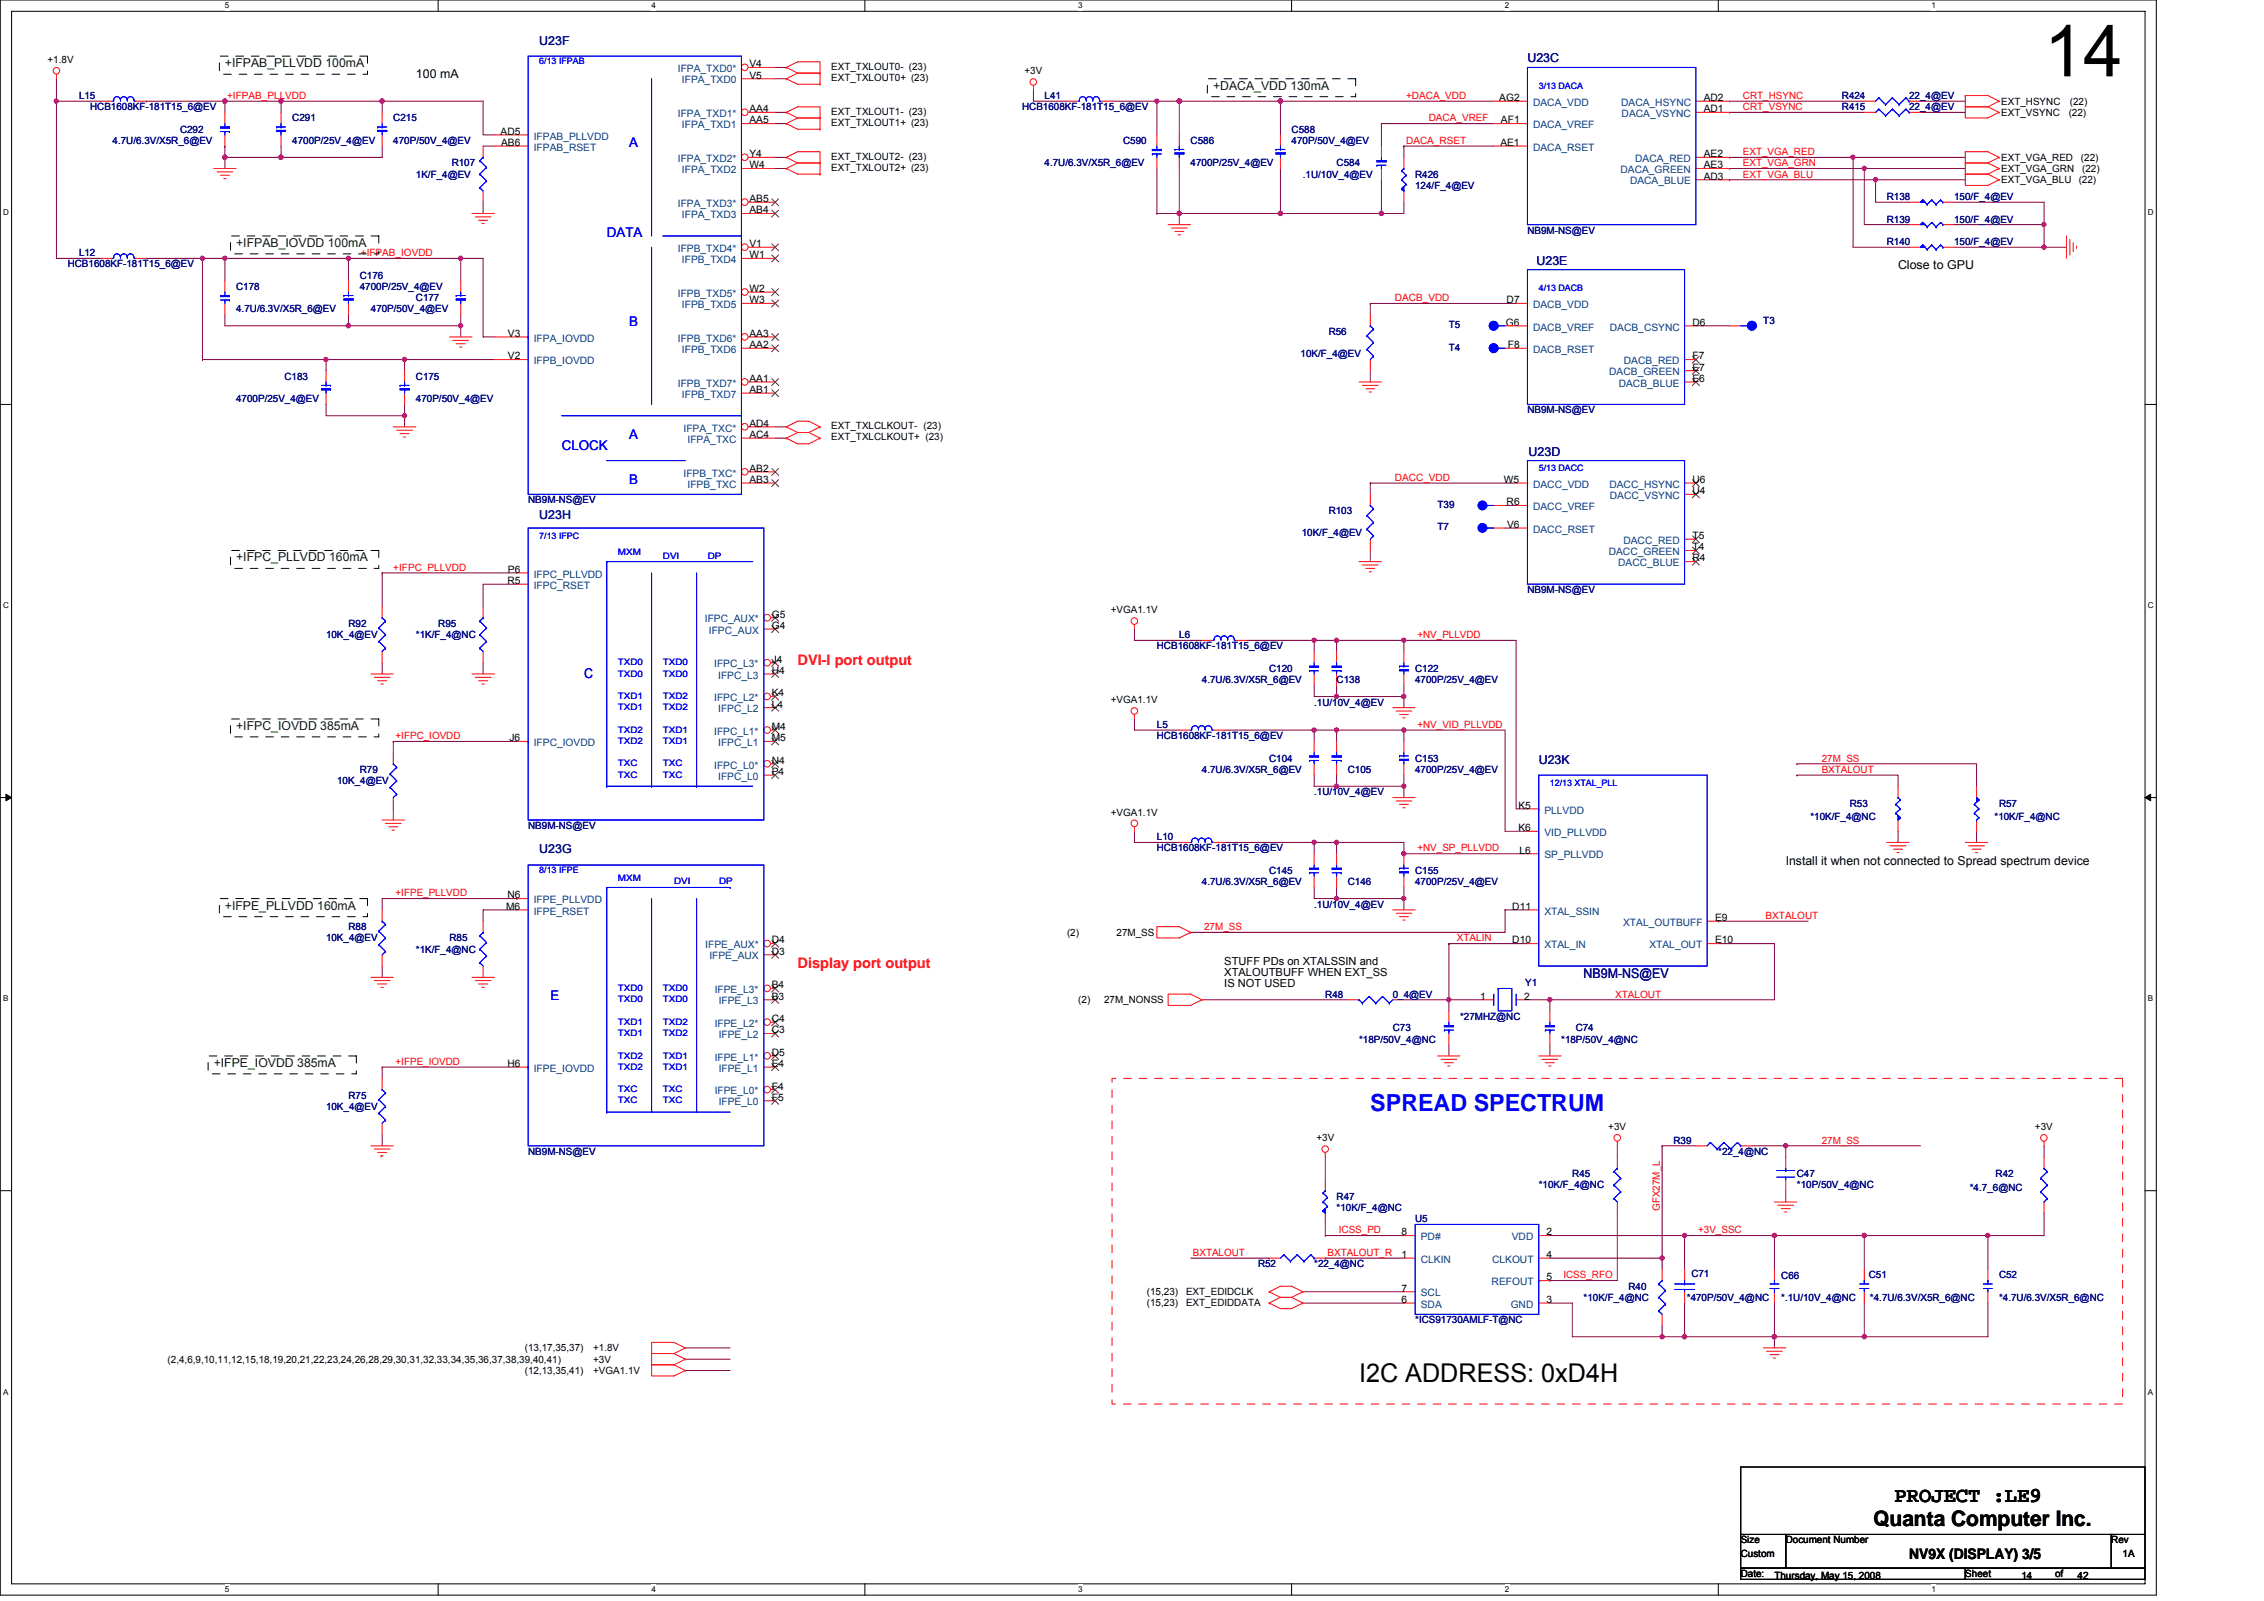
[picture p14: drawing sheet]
<svg xmlns="http://www.w3.org/2000/svg" width="297mm" height="210mm" viewBox="0 0 297 210" stroke-linecap="round" stroke-linejoin="round" font-family="sans-serif">
<defs><g id="words">
<text font-size="9.4" x="268.2" y="10">14</text>
<text font-size="3.4" x="178.3" y="181.3">I2C ADDRESS: 0xD4H</text>
<text font-size="3.1" fill="#00f" x="179.8" y="145.8">SPREAD SPECTRUM</text>
<g font-size="2.8">
<text x="248.6" y="197">PROJECT :LE9</text>
<text x="245.8" y="200.2">Quanta Computer Inc.</text>
</g>
<g font-size="1.9" fill="#f00">
<text x="104.6" y="87.2">DVI-I port output</text>
<text x="104.6" y="127">Display port output</text>
</g>
<text font-size="1.9" x="250.5" y="204.5">NV9X (DISPLAY) 3/5</text>
<g font-size="1.8" fill="#00f">
<text x="82.5" y="19.3">A</text>
<text x="79.6" y="31">DATA</text>
<text x="82.5" y="42.8">B</text>
<text x="73.7" y="59">CLOCK</text>
<text x="82.5" y="57.6">A</text>
<text x="82.5" y="63.5">B</text>
<text x="76.7" y="88.9">C</text>
<text x="72.2" y="131.2">E</text>
</g>
<text font-size="1.8" fill="#000080" x="207.8" y="128.3">NB9M-NS@EV</text>
<g font-size="1.6" fill="#000080">
<text x="70.8" y="5.9">U23F</text>
<text x="200.4" y="8.1">U23C</text>
<text x="201.6" y="34.7">U23E</text>
<text x="200.6" y="59.8">U23D</text>
<text x="70.8" y="68">U23H</text>
<text x="201.9" y="100.2">U23K</text>
<text x="70.8" y="111.9">U23G</text>
</g>
<g font-size="1.6" fill="#004000">
<text x="29.5" y="8.8">+IFPAB_PLLVDD 100mA</text>
<text x="159.1" y="11.8">+DACA_VDD 130mA</text>
<text x="31" y="32.4">+IFPAB_IOVDD 100mA</text>
<text x="31" y="73.6">+IFPC_PLLVDD 160mA</text>
<text x="31" y="95.7">+IFPC_IOVDD 385mA</text>
<text x="29.5" y="119.3">+IFPE_PLLVDD 160mA</text>
<text x="28" y="139.9">+IFPE_IOVDD 385mA</text>
</g>
<g font-size="1.6">
<text x="54.6" y="10.3">100 mA</text>
<text x="249" y="35.3">Close to GPU</text>
<text x="234.3" y="113.4">Install it when not connected to Spread spectrum device</text>
</g>
<g font-size="1.5">
<text x="160.6" y="129.5">IS NOT USED</text>
<text x="160.6" y="128">XTALOUTBUFF WHEN EXT_SS</text>
<text x="160.6" y="126.5">STUFF PDs on XTALSSIN and</text>
</g>
<g font-size="1.3">
<text x="6.2" y="8.3">+1.8V</text>
<text x="98.3" y="8.8">V4</text>
<text x="98.3" y="10.3">V5</text>
<text x="109.1" y="9.1">EXT_TXLOUT0- (23)</text>
<text x="109.1" y="10.6">EXT_TXLOUT0+ (23)</text>
<text x="134.4" y="9.7">+3V</text>
<text x="65.7" y="17.7">AD5</text>
<text x="98.3" y="14.7">AA4</text>
<text x="98.3" y="16.2">AA5</text>
<text x="109.1" y="15">EXT_TXLOUT1- (23)</text>
<text x="109.1" y="16.5">EXT_TXLOUT1+ (23)</text>
<text x="196.7" y="13.3">AG2</text>
<text x="196.9" y="16.2">AF1</text>
<text x="223.5" y="14.7">AD1</text>
<text x="223.5" y="13.3">AD2</text>
<text x="262.6" y="13.7">EXT_HSYNC</text>
<text x="262.6" y="15.2">EXT_VSYNC</text>
<text x="271.4" y="15.2">(22)</text>
<text x="271.6" y="13.7">(22)</text>
<text x="65.7" y="19.1">AB6</text>
<text x="98.3" y="20.6">Y4</text>
<text x="98.3" y="22.1">W4</text>
<text x="109.1" y="20.9">EXT_TXLOUT2- (23)</text>
<text x="109.1" y="22.4">EXT_TXLOUT2+ (23)</text>
<text x="196.8" y="19.1">AE1</text>
<text x="223.5" y="22.1">AE3</text>
<text x="223.5" y="20.6">AE2</text>
<text x="223.5" y="23.6">AD3</text>
<text x="262.6" y="21.1">EXT_VGA_RED</text>
<text x="262.6" y="22.6">EXT_VGA_GRN</text>
<text x="273" y="21.1">(22)</text>
<text x="273.2" y="22.6">(22)</text>
<text x="98.3" y="26.5">AB5</text>
<text x="98.3" y="28">AB4</text>
<text x="262.6" y="24">EXT_VGA_BLU</text>
<text x="272.7" y="24">(22)</text>
<text x="98.3" y="32.4">V1</text>
<text x="98.3" y="33.9">W1</text>
<text x="98.3" y="38.3">W2</text>
<text x="98.3" y="39.8">W3</text>
<text x="197.7" y="39.8">D7</text>
<text x="66.6" y="47.1">V2</text>
<text x="66.6" y="44.2">V3</text>
<text x="98.3" y="44.2">AA3</text>
<text x="98.3" y="45.7">AA2</text>
<text x="197.6" y="42.7">G6</text>
<text x="197.8" y="45.7">F8</text>
<text x="222.1" y="42.7">D6</text>
<text x="222.1" y="47.1">F7</text>
<text x="98.3" y="50.1">AA1</text>
<text x="98.3" y="51.5">AB1</text>
<text x="222.1" y="48.6">E7</text>
<text x="222.1" y="50.1">E6</text>
<text x="98.3" y="56">AD4</text>
<text x="98.3" y="57.4">AC4</text>
<text x="109.1" y="57.8">EXT_TXLCLKOUT+ (23)</text>
<text x="109.1" y="56.3">EXT_TXLCLKOUT- (23)</text>
<text x="98.3" y="61.9">AB2</text>
<text x="98.3" y="63.3">AB3</text>
<text x="197.3" y="63.3">W5</text>
<text x="222.1" y="64.8">U4</text>
<text x="222.1" y="63.3">U6</text>
<text x="197.7" y="66.3">R6</text>
<text x="197.7" y="69.2">V6</text>
<text x="222.1" y="70.7">T5</text>
<text x="66.6" y="76.6">R5</text>
<text x="66.6" y="75.1">P6</text>
<text x="222.1" y="72.2">T4</text>
<text x="222.1" y="73.6">R4</text>
<text x="101.3" y="81">G5</text>
<text x="101.3" y="82.5">G4</text>
<text x="145.8" y="80.5">+VGA1.1V</text>
<text x="101.3" y="86.9">J4</text>
<text x="101.3" y="88.4">H4</text>
<text x="101.3" y="95.7">M4</text>
<text x="101.3" y="91.3">K4</text>
<text x="101.3" y="92.8">L4</text>
<text x="145.8" y="92.2">+VGA1.1V</text>
<text x="66.8" y="97.2">J6</text>
<text x="101.3" y="100.2">N4</text>
<text x="101.3" y="101.6">P4</text>
<text x="101.3" y="97.2">M5</text>
<text x="145.8" y="107">+VGA1.1V</text>
<text x="199.2" y="106.1">K5</text>
<text x="199.2" y="109">K6</text>
<text x="199.4" y="112">L6</text>
<text x="66.4" y="119.3">M6</text>
<text x="66.6" y="117.8">N6</text>
<text x="198.4" y="119.3">D11</text>
<text x="101.3" y="123.7">D4</text>
<text x="101.3" y="125.2">D3</text>
<text x="140" y="122.7">(2)</text>
<text x="146.5" y="122.7">27M_SS</text>
<text x="198.4" y="123.7">D10</text>
<text x="225" y="120.8">E9</text>
<text x="225" y="123.7">E10</text>
<text x="101.3" y="129.6">B4</text>
<text x="101.3" y="131.1">B3</text>
<text x="141.5" y="131.6">(2)</text>
<text x="144.9" y="131.6">27M_NONSS</text>
<text x="194.2" y="131.1">1</text>
<text x="200" y="131.1">2</text>
<text x="101.3" y="134">C4</text>
<text x="101.3" y="135.5">C3</text>
<text x="66.6" y="139.9">H6</text>
<text x="101.3" y="142.9">F4</text>
<text x="101.3" y="138.5">D5</text>
<text x="101.3" y="139.9">E4</text>
<text x="101.3" y="144.4">F5</text>
<text x="172.7" y="149.7">+3V</text>
<text x="211" y="148.2">+3V</text>
<text x="267" y="148.2">+3V</text>
<text x="183.9" y="165">1</text>
<text x="183.9" y="162">8</text>
<text x="202.9" y="162">2</text>
<text x="202.9" y="165">4</text>
<text x="202.9" y="167.9">5</text>
<text x="150.5" y="169.9">(15,23)</text>
<text x="150.5" y="171.3">(15,23)</text>
<text x="155.6" y="169.9">EXT_EDIDCLK</text>
<text x="155.6" y="171.3">EXT_EDIDDATA</text>
<text x="183.9" y="170.9">6</text>
<text x="183.9" y="169.4">7</text>
<text x="202.9" y="170.9">3</text>
<text x="22" y="178.7">(2,4,6,9,10,11,12,15,18,19,20,21,22,23,24,26,28,29,30,31,32,33,34,35,36,37,38,39,40,41)</text>
<text x="68.9" y="177.2">(13,17,35,37)</text>
<text x="77.8" y="177.2">+1.8V</text>
<text x="77.8" y="178.7">+3V</text>
<text x="68.9" y="180.2">(12,13,35,41)</text>
<text x="77.8" y="180.2">+VGA1.1V</text>
<text x="228.4" y="202.4">Size</text>
<text x="234.3" y="202.4">Document Number</text>
<text x="277" y="202.4">Rev</text>
<text x="228.4" y="204.2">Custom</text>
<text x="228.4" y="206.9">Date:</text>
<text x="232.8" y="207.1">Thursday, May 15, 2008</text>
<text x="257.8" y="206.9">Sheet</text>
<text x="265.2" y="207.1">14</text>
<text x="269.6" y="206.9">of</text>
<text x="272.6" y="207.1">42</text>
<text x="278.5" y="204.2">1A</text>
</g>
<g font-size="1.3" fill="#004080">
<text x="88.9" y="9.5">IFPA_TXD0*</text>
<text x="89.5" y="10.9">IFPA_TXD0</text>
<text x="88.9" y="15.3">IFPA_TXD1*</text>
<text x="89.5" y="16.8">IFPA_TXD1</text>
<text x="201.1" y="16.8">DACA_VREF</text>
<text x="201.1" y="13.9">DACA_VDD</text>
<text x="212.7" y="13.9">DACA_HSYNC</text>
<text x="212.8" y="15.3">DACA_VSYNC</text>
<text x="70" y="19.8">IFPAB_RSET</text>
<text x="70" y="18.3">IFPAB_PLLVDD</text>
<text x="88.9" y="21.3">IFPA_TXD2*</text>
<text x="89.5" y="22.7">IFPA_TXD2</text>
<text x="201.1" y="19.8">DACA_RSET</text>
<text x="212.6" y="22.7">DACA_GREEN</text>
<text x="214.5" y="21.3">DACA_RED</text>
<text x="88.9" y="27.1">IFPA_TXD3*</text>
<text x="89.5" y="28.6">IFPA_TXD3</text>
<text x="213.9" y="24.2">DACA_BLUE</text>
<text x="88.9" y="33">IFPB_TXD4*</text>
<text x="89.5" y="34.5">IFPB_TXD4</text>
<text x="88.9" y="38.9">IFPB_TXD5*</text>
<text x="89.5" y="40.4">IFPB_TXD5</text>
<text x="201.1" y="40.4">DACB_VDD</text>
<text x="70" y="47.8">IFPB_IOVDD</text>
<text x="70" y="44.8">IFPA_IOVDD</text>
<text x="88.9" y="44.8">IFPB_TXD6*</text>
<text x="89.5" y="46.3">IFPB_TXD6</text>
<text x="201.1" y="43.3">DACB_VREF</text>
<text x="201.1" y="46.3">DACB_RSET</text>
<text x="211.2" y="43.3">DACB_CSYNC</text>
<text x="213.1" y="47.8">DACB_RED</text>
<text x="88.9" y="50.7">IFPB_TXD7*</text>
<text x="89.5" y="52.2">IFPB_TXD7</text>
<text x="211.1" y="49.2">DACB_GREEN</text>
<text x="212.4" y="50.7">DACB_BLUE</text>
<text x="89.7" y="56.6">IFPA_TXC*</text>
<text x="90.2" y="58.1">IFPA_TXC</text>
<text x="89.7" y="62.5">IFPB_TXC*</text>
<text x="90.2" y="64">IFPB_TXC</text>
<text x="201.1" y="64">DACC_VDD</text>
<text x="211.2" y="64">DACC_HSYNC</text>
<text x="211.2" y="65.4">DACC_VSYNC</text>
<text x="201.1" y="66.9">DACC_VREF</text>
<text x="201.1" y="69.9">DACC_RSET</text>
<text x="213" y="71.3">DACC_RED</text>
<text x="70" y="77.2">IFPC_RSET</text>
<text x="70" y="75.8">IFPC_PLLVDD</text>
<text x="211.1" y="72.8">DACC_GREEN</text>
<text x="212.3" y="74.3">DACC_BLUE</text>
<text x="92.5" y="81.6">IFPC_AUX*</text>
<text x="93" y="83.1">IFPC_AUX</text>
<text x="93.7" y="87.5">IFPC_L3*</text>
<text x="94.2" y="89">IFPC_L3</text>
<text x="93.7" y="92">IFPC_L2*</text>
<text x="94.2" y="93.4">IFPC_L2</text>
<text x="70" y="97.9">IFPC_IOVDD</text>
<text x="93.7" y="100.8">IFPC_L0*</text>
<text x="93.7" y="96.4">IFPC_L1*</text>
<text x="94.2" y="97.9">IFPC_L1</text>
<text x="94.2" y="102.3">IFPC_L0</text>
<text x="202.6" y="106.7">PLLVDD</text>
<text x="202.6" y="112.6">SP_PLLVDD</text>
<text x="202.6" y="109.6">VID_PLLVDD</text>
<text x="70" y="120">IFPE_RSET</text>
<text x="70" y="118.5">IFPE_PLLVDD</text>
<text x="202.6" y="120">XTAL_SSIN</text>
<text x="92.5" y="124.4">IFPE_AUX*</text>
<text x="93.1" y="125.8">IFPE_AUX</text>
<text x="202.6" y="124.4">XTAL_IN</text>
<text x="213" y="121.4">XTAL_OUTBUFF</text>
<text x="216.4" y="124.4">XTAL_OUT</text>
<text x="93.8" y="130.3">IFPE_L3*</text>
<text x="94.3" y="131.7">IFPE_L3</text>
<text x="93.8" y="134.7">IFPE_L2*</text>
<text x="94.3" y="136.2">IFPE_L2</text>
<text x="70" y="140.6">IFPE_IOVDD</text>
<text x="93.8" y="143.5">IFPE_L0*</text>
<text x="93.8" y="139.1">IFPE_L1*</text>
<text x="94.3" y="140.6">IFPE_L1</text>
<text x="94.3" y="145">IFPE_L0</text>
<text x="186.4" y="165.6">CLKIN</text>
<text x="186.4" y="162.7">PD#</text>
<text x="195.8" y="165.6">CLKOUT</text>
<text x="198.3" y="162.7">VDD</text>
<text x="186.4" y="171.5">SDA</text>
<text x="186.4" y="170">SCL</text>
<text x="195.7" y="168.6">REFOUT</text>
<text x="198.2" y="171.5">GND</text>
</g>
<g font-size="1.3" fill="#000080">
<text x="10.4" y="13">L15</text>
<text x="11.8" y="14.5">HCB1608KF-181T15_6@EV</text>
<text x="23.6" y="17.4">C292</text>
<text x="38.4" y="15.9">C291</text>
<text x="51.6" y="15.9">C215</text>
<text x="134.1" y="14.5">HCB1608KF-181T15_6@EV</text>
<text x="137.1" y="13">L41</text>
<text x="169.5" y="17.4">C588</text>
<text x="241.7" y="14.5">R415</text>
<text x="241.7" y="13">R424</text>
<text x="250.5" y="14.5">22_4@EV</text>
<text x="250.5" y="13">22_4@EV</text>
<text x="14.8" y="18.9">4.7U/6.3V/X5R_6@EV</text>
<text x="38.4" y="18.9">4700P/25V_4@EV</text>
<text x="51.6" y="18.9">470P/50V_4@EV</text>
<text x="54.6" y="23.3">1K/F_4@EV</text>
<text x="59.3" y="21.8">R107</text>
<text x="137.1" y="21.8">4.7U/6.3V/X5R_6@EV</text>
<text x="147.4" y="18.9">C590</text>
<text x="156.2" y="18.9">C586</text>
<text x="156.2" y="21.8">4700P/25V_4@EV</text>
<text x="169.5" y="18.9">470P/50V_4@EV</text>
<text x="170.9" y="23.3">.1U/10V_4@EV</text>
<text x="175.4" y="21.8">C584</text>
<text x="185.7" y="23.3">R426</text>
<text x="185.7" y="24.8">124/F_4@EV</text>
<text x="247.5" y="26.2">R138</text>
<text x="247.5" y="29.2">R139</text>
<text x="256.4" y="26.2">150/F_4@EV</text>
<text x="256.4" y="29.2">150/F_4@EV</text>
<text x="8.9" y="35.1">HCB1608KF-181T15_6@EV</text>
<text x="10.4" y="33.6">L12</text>
<text x="200.4" y="30.6">NB9M-NS@EV</text>
<text x="247.5" y="32.1">R140</text>
<text x="256.4" y="32.1">150/F_4@EV</text>
<text x="31" y="38">C178</text>
<text x="31" y="41">4.7U/6.3V/X5R_6@EV</text>
<text x="47.2" y="36.6">C176</text>
<text x="47.2" y="38">4700P/25V_4@EV</text>
<text x="48.7" y="41">470P/50V_4@EV</text>
<text x="54.6" y="39.5">C177</text>
<text x="170.6" y="46.9">10K/F_4@EV</text>
<text x="174.3" y="43.9">R56</text>
<text x="190.1" y="43">T5</text>
<text x="190.1" y="46">T4</text>
<text x="231.3" y="42.4">T3</text>
<text x="31" y="52.7">4700P/25V_4@EV</text>
<text x="37.3" y="49.8">C183</text>
<text x="54.6" y="49.8">C175</text>
<text x="54.6" y="52.7">470P/50V_4@EV</text>
<text x="200.4" y="54.2">NB9M-NS@EV</text>
<text x="69.3" y="66">NB9M-NS@EV</text>
<text x="170.8" y="70.3">10K/F_4@EV</text>
<text x="174.3" y="67.5">R103</text>
<text x="188.6" y="69.6">T7</text>
<text x="188.6" y="66.6">T39</text>
<text x="200.4" y="77.8">NB9M-NS@EV</text>
<text x="42.8" y="83.7">10K_4@EV</text>
<text x="45.7" y="82.2">R92</text>
<text x="54.6" y="83.7">*1K/F_4@NC</text>
<text x="57.5" y="82.2">R95</text>
<text x="154.7" y="83.7">L6</text>
<text x="151.8" y="85.2">HCB1608KF-181T15_6@EV</text>
<text x="157.7" y="89.6">4.7U/6.3V/X5R_6@EV</text>
<text x="166.5" y="88.1">C120</text>
<text x="175.4" y="89.6">C138</text>
<text x="185.7" y="88.1">C122</text>
<text x="185.7" y="89.6">4700P/25V_4@EV</text>
<text x="151.8" y="95.5">L5</text>
<text x="172.4" y="92.5">.1U/10V_4@EV</text>
<text x="47.2" y="101.4">R79</text>
<text x="151.8" y="96.9">HCB1608KF-181T15_6@EV</text>
<text x="157.7" y="101.4">4.7U/6.3V/X5R_6@EV</text>
<text x="166.5" y="99.9">C104</text>
<text x="176.8" y="101.4">C105</text>
<text x="185.7" y="99.9">C153</text>
<text x="185.7" y="101.4">4700P/25V_4@EV</text>
<text x="44.2" y="102.8">10K_4@EV</text>
<text x="172.4" y="104.3">.1U/10V_4@EV</text>
<text x="237.5" y="107.6">*10K/F_4@NC</text>
<text x="242.7" y="105.8">R53</text>
<text x="261.7" y="107.6">*10K/F_4@NC</text>
<text x="262.3" y="105.8">R57</text>
<text x="69.3" y="108.7">NB9M-NS@EV</text>
<text x="151.8" y="110.2">L10</text>
<text x="151.8" y="111.7">HCB1608KF-181T15_6@EV</text>
<text x="157.7" y="116.1">4.7U/6.3V/X5R_6@EV</text>
<text x="166.5" y="114.6">C145</text>
<text x="172.4" y="119">.1U/10V_4@EV</text>
<text x="176.8" y="116.1">C146</text>
<text x="185.7" y="114.6">C155</text>
<text x="185.7" y="116.1">4700P/25V_4@EV</text>
<text x="42.8" y="123.5">10K_4@EV</text>
<text x="45.7" y="122">R88</text>
<text x="54.6" y="124.9">*1K/F_4@NC</text>
<text x="59" y="123.5">R85</text>
<text x="173.9" y="130.8">R48</text>
<text x="182.7" y="130.8">0_4@EV</text>
<text x="200.1" y="129.4">Y1</text>
<text x="178.3" y="136.7">*18P/50V_4@NC</text>
<text x="182.7" y="135.3">C73</text>
<text x="191.6" y="133.8">*27MHZ@NC</text>
<text x="204.8" y="136.7">*18P/50V_4@NC</text>
<text x="206.7" y="135.3">C74</text>
<text x="42.8" y="145.6">10K_4@EV</text>
<text x="45.7" y="144.1">R75</text>
<text x="219.6" y="150">R39</text>
<text x="69.3" y="151.5">NB9M-NS@EV</text>
<text x="201.9" y="155.9">*10K/F_4@NC</text>
<text x="206.3" y="154.4">R45</text>
<text x="225.4" y="151.5">*22_4@NC</text>
<text x="235.8" y="154.4">C47</text>
<text x="235.8" y="155.9">*10P/50V_4@NC</text>
<text x="261.8" y="154.4">R42</text>
<text x="175.4" y="157.4">R47</text>
<text x="175.4" y="158.8">*10K/F_4@NC</text>
<text x="185.7" y="160.3">U5</text>
<text x="258.4" y="156.2">*4.7_6@NC</text>
<text x="165.1" y="166.2">R52</text>
<text x="172.4" y="166.2">*22_4@NC</text>
<text x="221.9" y="167.5">C71</text>
<text x="233.7" y="167.8">C66</text>
<text x="245.2" y="167.7">C51</text>
<text x="262.3" y="167.7">C52</text>
<text x="185.7" y="173.6">*ICS91730AMLF-T@NC</text>
<text x="207.8" y="170.6">*10K/F_4@NC</text>
<text x="213.7" y="169.1">R40</text>
<text x="221.3" y="170.6">*470P/50V_4@NC</text>
<text x="233.7" y="170.6">*.1U/10V_4@NC</text>
<text x="245.3" y="170.6">*4.7U/6.3V/X5R_6@NC</text>
<text x="262.3" y="170.6">*4.7U/6.3V/X5R_6@NC</text>
</g>
<g font-size="1.3" fill="#f00">
<text x="29.8" y="13">+IFPAB_PLLVDD</text>
<text x="184.5" y="13">+DACA_VDD</text>
<text x="187.4" y="15.9">DACA_VREF</text>
<text x="228.7" y="13">CRT_HSYNC</text>
<text x="228.7" y="14.4">CRT_VSYNC</text>
<text x="184.5" y="18.9">DACA_RSET</text>
<text x="228.7" y="23.3">EXT_VGA_BLU</text>
<text x="228.7" y="21.8">EXT_VGA_GRN</text>
<text x="228.7" y="20.3">EXT_VGA_RED</text>
<text x="47.3" y="33.6">+IFPAB_IOVDD</text>
<text x="183" y="39.5">DACB_VDD</text>
<text x="183" y="63.1">DACC_VDD</text>
<text x="51.6" y="74.8">+IFPC_PLLVDD</text>
<text x="186" y="83.7">+NV_PLLVDD</text>
<text x="186" y="95.5">+NV_VID_PLLVDD</text>
<text x="51.9" y="96.9">+IFPC_IOVDD</text>
<text x="239" y="99.9">27M_SS</text>
<text x="239" y="101.4">BXTALOUT</text>
<text x="186" y="111.7">+NV_SP_PLLVDD</text>
<text x="51.9" y="117.6">+IFPE_PLLVDD</text>
<text x="158" y="122">27M_SS</text>
<text x="191.1" y="123.5">XTALIN</text>
<text x="231.6" y="120.5">BXTALOUT</text>
<text x="211.9" y="130.8">XTALOUT</text>
<text x="51.9" y="139.7">+IFPE_IOVDD</text>
<text x="239" y="150">27M_SS</text>
<text x="175.7" y="161.8">ICSS_PD</text>
<text x="217.8" y="158.8" transform="rotate(-90 217.8 158.8)">GFX27M_L</text>
<text x="222.8" y="161.8">+3V_SSC</text>
<text x="156.5" y="164.7">BXTALOUT</text>
<text x="174.2" y="164.7">BXTALOUT_R</text>
<text x="205.1" y="167.7">ICSS_RFO</text>
</g>
<g font-size="1.2" fill="#00f">
<text x="70.8" y="8.4">6/13 IFPAB</text>
<text x="201.9" y="11.7">3/13 DACA</text>
<text x="201.9" y="38.2">4/13 DACB</text>
<text x="201.9" y="61.8">5/13 DACC</text>
<text x="70.8" y="70.6">7/13 IFPC</text>
<text x="81.1" y="72.8">MXM</text>
<text x="87" y="73.3">DVI</text>
<text x="92.9" y="73.3">DP</text>
<text x="81.1" y="88.8">TXD0</text>
<text x="81.1" y="87.3">TXD0</text>
<text x="87" y="88.8">TXD0</text>
<text x="87" y="87.3">TXD0</text>
<text x="81.1" y="91.7">TXD1</text>
<text x="81.1" y="93.2">TXD1</text>
<text x="87" y="93.2">TXD2</text>
<text x="87" y="91.7">TXD2</text>
<text x="81.1" y="100.5">TXC</text>
<text x="81.1" y="97.6">TXD2</text>
<text x="81.1" y="96.1">TXD2</text>
<text x="87" y="100.5">TXC</text>
<text x="87" y="96.1">TXD1</text>
<text x="87" y="97.6">TXD1</text>
<text x="81.1" y="102">TXC</text>
<text x="87" y="102">TXC</text>
<text x="203.3" y="103">12/13 XTAL_PLL</text>
<text x="70.8" y="114.5">8/13 IFPE</text>
<text x="81.1" y="115.5">MXM</text>
<text x="88.4" y="116">DVI</text>
<text x="94.3" y="116">DP</text>
<text x="81.1" y="131.5">TXD0</text>
<text x="81.1" y="130">TXD0</text>
<text x="87" y="131.5">TXD0</text>
<text x="87" y="130">TXD0</text>
<text x="81.1" y="134.4">TXD1</text>
<text x="81.1" y="135.9">TXD1</text>
<text x="87" y="134.4">TXD2</text>
<text x="87" y="135.9">TXD2</text>
<text x="81.1" y="143.3">TXC</text>
<text x="81.1" y="140.3">TXD2</text>
<text x="81.1" y="138.8">TXD2</text>
<text x="87" y="143.3">TXC</text>
<text x="87" y="140.3">TXD1</text>
<text x="87" y="138.8">TXD1</text>
<text x="81.1" y="144.7">TXC</text>
<text x="87" y="144.7">TXC</text>
</g>
<g font-size="1.1">
<text x="29.5" y="1.1">5</text>
<text x="85.5" y="1.1">4</text>
<text x="141.5" y="1.1">3</text>
<text x="197.4" y="1.1">2</text>
<text x="253.4" y="1.1">1</text>
<text x=".4" y="28.2">D</text>
<text x="281.8" y="28.2">D</text>
<text x=".4" y="79.8">C</text>
<text x="281.8" y="79.8">C</text>
<text x=".4" y="131.3">B</text>
<text x="281.8" y="131.3">B</text>
<text x=".4" y="182.9">A</text>
<text x="281.8" y="182.9">A</text>
<text x="29.5" y="208.8">5</text>
<text x="85.5" y="208.8">4</text>
<text x="141.5" y="208.8">3</text>
<text x="197.4" y="208.8">2</text>
<text x="253.4" y="208.8">1</text>
</g>
</g></defs>
<path d="M0 0h282.9v209.2h-282.9zM1.5 1.5h279.9v206.2h-279.9z" fill="none" stroke="#000" stroke-width=".13"/>
<g fill="#fff">
<path d="M29.5 .1h.6v1.2h-.6z"/>
<path d="M29.5 207.9h.6v1.2h-.6z"/>
</g>
<path d="M57.5 0v1.5M57.5 207.7v1.5" fill="none" stroke="#000" stroke-width=".13"/>
<g fill="#fff">
<path d="M85.5 .1h.5v1.2h-.5z"/>
<path d="M85.5 207.9h.5v1.2h-.5z"/>
</g>
<path d="M113.5 0v1.5M113.5 207.7v1.5" fill="none" stroke="#000" stroke-width=".13"/>
<g fill="#fff">
<path d="M141.5 .1h.5v1.2h-.5z"/>
<path d="M141.5 207.9h.5v1.2h-.5z"/>
</g>
<path d="M169.5 0v1.5M169.5 207.7v1.5" fill="none" stroke="#000" stroke-width=".13"/>
<g fill="#fff">
<path d="M197.4 .1h.6v1.2h-.6z"/>
<path d="M197.4 207.9h.6v1.2h-.6z"/>
</g>
<path d="M225.4 0v1.5M225.4 207.7v1.5" fill="none" stroke="#000" stroke-width=".13"/>
<g fill="#fff">
<path d="M253.4 .1h.6v1.2h-.6z"/>
<path d="M253.4 207.9h.6v1.2h-.6z"/>
<path d="M.4 27.3h.8v1.1h-.8z"/>
<path d="M281.8 27.3h.8v1.1h-.8z"/>
<path d="M.4 78.8h.8v1.2h-.8z"/>
<path d="M281.8 78.8h.8v1.2h-.8z"/>
</g>
<path d="M0 53h1.5M281.4 53h1.5" fill="none" stroke="#000" stroke-width=".13"/>
<g fill="#fff">
<path d="M.4 130.4h.7v1.2h-.7z"/>
<path d="M281.8 130.4h.7v1.2h-.7z"/>
</g>
<path d="M0 104.6h1.5M281.4 104.6h1.5" fill="none" stroke="#000" stroke-width=".13"/>
<path d="M.8 104.2l.7 .4-.7 .4zM281.4 104.6l.8-.4v.8z" fill="#000" stroke="#000" stroke-width=".13"/>
<g fill="#fff">
<path d="M.4 181.9h.7v1.2h-.7z"/>
<path d="M281.8 181.9h.7v1.2h-.7z"/>
</g>
<path d="M0 156.2h1.5M281.4 156.2h1.5M228.4 192.4h53v8.9h-53zM228.4 201.3h5.9v4.4h-5.9zM228.4 205.7h29.4v1.4h-29.4zM234.3 201.3h42.7v4.4h-42.7zM257.8 205.7h23.6v1.4h-23.6zM277 201.3h4.4v4.4h-4.4z" fill="none" stroke="#000" stroke-width=".13"/>
<g fill="none" stroke="#800040" stroke-width=".13">
<path d="M7.4 13.3v20.6h5.9M7.4 13.3h.1M7.4 10.3v3M7.4 13.3h5.9M19.2 13.3h.1M19.2 13.3h44.2v4.4h1.5M29.5 19.2v2.9M29.5 19.2h.1M29.5 13.3v1.4M29.5 13.3h.1M36.9 19.2v1.4M36.9 13.3v1.4"/>
<path d="M36.9 13.3h.1M50.1 19.2v1.4h-20.6M50.1 13.3v1.4M50.1 13.3h.1M63.4 19.2h1.5M101.7 8.8h1.5M101.7 10.3h1.5M101.7 14.7h1.5M101.7 16.2h1.5M135.6 11.8v1.5h4.4M145.9 13.3h5.9M151.8 13.3v4.4"/>
<path d="M151.8 13.3h.1M151.8 13.3h44.2M154.7 13.3h.1M154.7 13.3v4.4M168 13.3h.1M168 13.3v4.4M181.2 16.2v3M181.2 16.2h.1M181.2 16.2h14.8M184.2 19.2v1.4M184.2 19.2h.1M184.2 19.2h11.8"/>
<path d="M226.9 13.3h.1M226.9 14.7h.1M226.9 13.3h17.7M226.9 14.7h17.7M252 14.7h5.8M252 13.3h5.8M19.2 33.9h7.4v13.3M26.6 33.9h2.9v2.9M26.6 33.9h.1M29.5 20.6h.1M29.5 33.9h.1M29.5 33.9h16.2"/>
<path d="M36.9 20.6h.1M45.7 33.9h14.7v2.9M45.7 33.9h.1M45.7 33.9v2.9M60.4 33.9h.1M60.4 33.9h3v10.3h1.5M63.4 26.5v1.5M101.7 20.6h1.5M101.7 22.1h1.5M151.8 22.1v5.9M151.8 28h.1M151.8 28h29.4"/>
<path d="M154.7 28v1.5M154.7 22.1v5.9M154.7 28h.1M168 22.1v5.9M168 28h.1M179.8 39.8v1.5M179.8 39.8h.1M179.8 39.8h19.1M181.2 23.6v4.4M181.2 28h.1M184.2 26.5v1.5h-3M226.9 20.6h16.2v11.8h7.4"/>
<path d="M226.9 23.6h19.2v2.9h4.4M226.9 23.6h.1M226.9 22.1h.1M226.9 20.6h.1M226.9 22.1h17.7M243.1 20.6h.1M243.1 20.6h14.7M244.6 22.1h13.2M244.6 22.1v7.4h5.9M244.6 22.1h.1M246.1 23.6h.1M246.1 23.6h11.7"/>
<path d="M256.4 32.4h11.8M256.4 29.5h11.8M256.4 26.5h11.8v3M268.2 29.5h.1M268.2 32.4h.1M268.2 29.5v2.9M268.2 32.4h2.9M26.6 47.2h.1M26.6 47.2h26.5M29.5 41.3v1.4h16.2M42.8 53v1.5h10.3M42.8 47.2v1.4"/>
<path d="M42.8 47.2h.1M45.7 41.3v1.4M45.7 42.7h.1M45.7 42.7h14.7M53.1 53v1.5M53.1 47.2v1.4M53.1 47.2h11.8M53.1 54.5h.1M53.1 54.5v1.5M60.4 42.7h.1M60.4 41.3v1.4M60.4 42.7v1.5"/>
<path d="M101.7 57.5h1.5M101.7 56h1.5M179.8 48.6v1.5M222.5 42.7h4.4M50.1 75.1h.1M50.1 75.1v4.5M50.1 75.1h17.7M67.8 76.6h-4.4v3M179.8 63.4v1.4M179.8 72.2v1.5M179.8 63.4h.1M179.8 63.4h19.1"/>
<path d="M197.5 66.3h1.4M197.5 69.3h1.4M50.1 86.9v1.5M51.6 97.2v1.5M51.6 97.2h.1M51.6 97.2h16.2M63.4 86.9v1.5M148.8 94.3v1.5h5.9M148.8 82.5v1.5h8.9M160.6 95.8h11.8v1.4M163.6 84h8.8v1.4M172.4 95.8h3v1.4"/>
<path d="M172.4 95.8h.1M172.4 89.9v1.5h3M172.4 84h3v1.4M172.4 84h.1M175.4 95.8h8.8v1.4M175.4 95.8h.1M175.4 84h8.8v1.4M175.4 84h.1M175.4 89.9v1.5M175.4 91.4h8.8v1.4M175.4 91.4h.1M184.2 95.8h.1"/>
<path d="M184.2 89.9v1.5M184.2 95.8h13.3v13.2h2.9M184.2 84h.1M184.2 84h14.7v22.1h1.5M51.6 106.1v1.4M67.8 119.3h-4.4v1.5M67.8 117.9h.1M67.8 117.9h-17.7v1.4M148.8 109v1.5h5.9M160.6 110.5h11.8v1.5M172.4 101.7v1.4h3M172.4 116.4v1.5h3"/>
<path d="M172.4 110.5h3v1.5M172.4 110.5h.1M175.4 101.7v1.4M175.4 103.1h.1M175.4 110.5h.1M175.4 116.4v1.5M175.4 117.9h.1M175.4 110.5h8.8v1.5M175.4 117.9h8.8M175.4 103.1h8.8M184.2 103.1v1.5M184.2 101.7v1.4"/>
<path d="M184.2 117.9v1.4M184.2 116.4v1.5M184.2 112h.1M184.2 112h16.2M200.4 119.3h-2.9v3h-41.3M235.8 100.2h.1M235.8 100.2h23.5v2.9M235.8 101.7h13.2v1.4M235.8 101.7h.1M249 109v1.5M259.3 109v1.5M50.1 140h.1"/>
<path d="M50.1 140v1.4M50.1 126.7v1.5M50.1 140h17.7M156.2 122.3h.1M157.7 131.1h19.1M184.2 131.1h5.9M190.1 123.8h.1M190.1 137v1.5M190.1 131.1v1.5M190.1 131.1h4.4M190.1 123.8v7.3M190.1 123.8h10.3"/>
<path d="M200.4 131.1h2.9M203.3 131.1h.1M203.3 137v1.5M203.3 131.1v1.5M225.4 123.8h7.4v7.3h-29.5M225.4 120.8h.1M225.4 120.8h11.8M50.1 148.8v1.5M173.9 151.7v3M212.2 150.3v1.4M212.2 159.1v8.9h-8.9M218.1 150.3h4.4"/>
<path d="M218.1 150.3h.1M218.1 150.3v16.2M229.9 150.3h4.4M234.3 150.3h.1M234.3 156.2v1.4M234.3 150.3v1.4M234.3 150.3h17.7M268.2 150.3v1.4M268.2 159.1v3h-47.2M89.9 176.8h5.9M89.9 178.3h5.9M89.9 179.7h5.9"/>
<path d="M156.2 165h10.3M166.5 165h.1M170.9 169.4h13.3M170.9 170.9h13.3M173.9 162.1h.1M173.9 160.6v1.5M173.9 165h.1M173.9 162.1h10.3M173.9 165h10.3M203.3 170.9h3v4.4h11.8M203.3 168h.1M203.3 165h14.8"/>
<path d="M203.3 162.1h17.7M218.1 173.8v1.5M218.1 165h.1M218.1 175.3h.1M218.1 175.3h26.5M221 175.3h.1M221 162.1v4.4M221 170.9v4.4M221 162.1h.1M232.8 162.1v4.4M232.8 162.1h.1M232.8 175.3h.1"/>
<path d="M232.8 170.9v4.4M232.8 175.3v1.5M244.6 162.1v4.4M244.6 170.9v4.4M244.6 162.1h.1M260.8 162.1v4.4M260.8 170.9v4.4h-16.2M260.8 162.1h.1"/>
</g>
<g fill="#f0f" stroke="#f0f" stroke-width=".13">
<circle cx="29.5" cy="20.6" r=".29"/>
<circle cx="36.9" cy="20.6" r=".29"/>
<circle cx="53.1" cy="47.1" r=".29"/>
<circle cx="60.4" cy="33.9" r=".29"/>
<circle cx="29.5" cy="13.3" r=".29"/>
<circle cx="36.9" cy="13.3" r=".29"/>
<circle cx="50.1" cy="13.3" r=".29"/>
<circle cx="7.4" cy="13.3" r=".29"/>
<circle cx="26.6" cy="33.9" r=".29"/>
<circle cx="45.7" cy="33.9" r=".29"/>
<circle cx="60.4" cy="42.7" r=".29"/>
<circle cx="53.1" cy="54.5" r=".29"/>
<circle cx="29.5" cy="33.9" r=".29"/>
<circle cx="42.8" cy="47.1" r=".29"/>
<circle cx="154.7" cy="13.3" r=".29"/>
<circle cx="151.8" cy="13.3" r=".29"/>
<circle cx="168" cy="13.3" r=".29"/>
<circle cx="154.7" cy="28" r=".29"/>
<circle cx="168" cy="28" r=".29"/>
<circle cx="181.2" cy="28" r=".29"/>
<circle cx="246.1" cy="23.6" r=".29"/>
<circle cx="243.1" cy="20.6" r=".29"/>
<circle cx="268.2" cy="29.5" r=".29"/>
<circle cx="268.2" cy="32.4" r=".29"/>
<circle cx="244.6" cy="22.1" r=".29"/>
<circle cx="175.4" cy="95.7" r=".29"/>
<circle cx="184.2" cy="95.7" r=".29"/>
<circle cx="172.4" cy="95.7" r=".29"/>
<circle cx="184.2" cy="103.1" r=".29"/>
<circle cx="175.4" cy="103.1" r=".29"/>
<circle cx="175.4" cy="110.5" r=".29"/>
<circle cx="184.2" cy="112" r=".29"/>
<circle cx="172.4" cy="110.5" r=".29"/>
<circle cx="184.2" cy="117.8" r=".29"/>
<circle cx="175.4" cy="117.8" r=".29"/>
<circle cx="175.4" cy="84" r=".29"/>
<circle cx="190.1" cy="131.1" r=".29"/>
<circle cx="203.3" cy="131.1" r=".29"/>
<circle cx="184.2" cy="84" r=".29"/>
<circle cx="172.4" cy="84" r=".29"/>
<circle cx="184.2" cy="91.3" r=".29"/>
<circle cx="175.4" cy="91.3" r=".29"/>
<circle cx="234.3" cy="150.3" r=".29"/>
<circle cx="232.8" cy="175.3" r=".29"/>
<circle cx="221" cy="175.3" r=".29"/>
<circle cx="218.1" cy="165" r=".29"/>
<circle cx="260.8" cy="162" r=".29"/>
<circle cx="244.6" cy="162" r=".29"/>
<circle cx="232.8" cy="162" r=".29"/>
<circle cx="244.6" cy="175.3" r=".29"/>
<circle cx="218.1" cy="175.3" r=".29"/>
<circle cx="221" cy="162" r=".29"/>
<circle cx="45.7" cy="42.7" r=".29"/>
</g>
<g fill="none" stroke="#f00" stroke-width=".13">
<path d="M7.4 9.7v.6M64.9 19.2h4.4M64.9 17.7h4.4M103.2 8.8h.1M103.2 8.8l1.4-.7h3v1.5M103.2 10.3l1.4 .7h3M103.2 10.3h.1M103.2 14.7h.1M103.2 14.7l1.4-.7h3v1.5M103.2 16.2l1.4 .8h3M103.2 16.2h.1M103.2 8.8l1.4 .8"/>
<path d="M103.2 14.7l1.4 .8M104.6 9.6h3M104.6 9.6h3v1.4M104.6 15.5h3M104.6 15.5h3v1.5M104.6 9.6l-1.4 .7M104.6 15.5l-1.4 .7M107.6 9.6h.1M107.6 11h.1M107.6 15.5h.1M107.6 17h.1M135.6 11.2v.6"/>
<path d="M257.8 19.9h3l1.5 .7M257.8 19.9v1.5h3M257.8 19.9h.1M257.8 12.5h3l1.5 .8M257.8 12.5v1.5h3M257.8 12.5h.1M257.8 14h3M257.8 14v1.5h3l1.5-.8M257.8 14h.1M260.8 14l1.5 .7M262.3 13.3h.1M262.3 14.7h.1"/>
<path d="M262.3 13.3l-1.5 .7M28 22.1h3M28.5 22.5h2M28.9 23h1.2M29.4 23.4h.3M61.9 28h3M62.4 28.4h2M62.8 28.9h1.2M63.2 29.3h.3M103.2 20.6h.1M103.2 20.6l1.4-.7h3v1.5M103.2 22.1l1.4 .7h3"/>
<path d="M103.2 22.1h.1M103.2 20.6l1.4 .8M104.6 21.4h3M104.6 21.4h3v1.4M104.6 21.4l-1.4 .7M107.6 21.4h.1M107.6 22.8h.1M153.3 29.5h2.9M153.7 29.9h2.1M154.2 30.4h1.1M154.6 30.8h.3M257.8 21.4h3"/>
<path d="M257.8 21.4v1.4h3M257.8 21.4h.1M257.8 22.8h3M257.8 22.8v1.5h3l1.5-.7M257.8 22.8h.1M260.8 21.4l1.5 .7M260.8 22.8l1.5 .8M262.3 20.6h.1M262.3 22.1h.1M262.3 23.6h.1M262.3 20.6l-1.5 .8M262.3 22.1l-1.5 .7"/>
<path d="M271.1 30.9v3M271.6 31.4v2M272 31.8v1.2M272.4 32.3v.3M51.6 56h3M52 56.4h2.1M52.5 56.9h1.2M52.9 57.3h.3M59 44.2h2.9M59.4 44.6h2.1M59.9 45.1h1.1M60.3 45.5h.3"/>
<path d="M64.9 47.2h4.4M64.9 44.2h4.4M103.2 57.5h.1M103.2 57.5l1.4 .7h1.5l1.5-.7M103.2 56l1.4-.8h1.5l1.5 .8M103.2 56h.1M103.2 56l1.4 .7M104.6 56.7h1.5M104.6 56.7l-1.4 .8M106.1 56.7l1.5 .8M107.6 57.5h.1M107.6 56h.1"/>
<path d="M107.6 56l-1.5 .7M178.3 50.1h2.9M178.7 50.5h2.1M179.2 51h1.2M179.6 51.4h.3M97.3 63.4h4.4M178.3 73.7h2.9M178.7 74.1h2.1M179.2 74.5h1.2M179.6 75h.3M48.7 88.4h2.9M49.1 88.8h2.1"/>
<path d="M49.5 89.3h1.2M50 89.7h.3M61.9 88.4h3M62.4 88.8h2M62.8 89.3h1.2M63.2 89.7h.3M148.8 81.9v.6M148.8 93.7v.6M182.7 92.8h3M183.2 93.3h2M183.6 93.7h1.2M184 94.1h.3"/>
<path d="M50.1 107.5h3M50.6 108h2M51 108.4h1.2M51.5 108.9h.2M148.8 108.4v.6M182.7 104.6h3M182.7 119.3h3M183.2 105.1h2M183.2 119.8h2M183.6 105.5h1.2M184 105.9h.3M247.5 110.5h3"/>
<path d="M248 110.9h2.1M248.4 111.4h1.2M248.9 111.8h.3M257.8 110.5h3M258.3 110.9h2.1M258.7 111.4h1.2M259.2 111.8h.3M48.7 128.2h2.9M49.1 128.6h2.1M49.5 129.1h1.2M50 129.5h.3M61.9 128.2h3"/>
<path d="M62.4 128.6h2M62.8 129.1h1.2M63.2 129.5h.3M151.8 121.5h2.9l1.5 .8-1.5 .7h-2.9zM153.3 130.4h2.9l1.5 .7-1.5 .8h-2.9zM156.2 122.3h.1M157.7 131.1h.1M176.8 131.1h1.5M182.7 131.1h1.5M183.6 120.2h1.2M184 120.7h.3M188.6 138.5h3"/>
<path d="M189.1 138.9h2M189.5 139.4h1.2M189.9 139.8h.3M201.9 138.5h2.9M202.3 138.9h2.1M202.8 139.4h1.1M203.2 139.8h.3M48.7 150.3h2.9M49.1 150.7h2.1M49.5 151.2h1.2M50 151.6h.1M50 151.6h.3"/>
<path d="M173.9 151.2v.5M212.2 149.7v.6M232.8 157.6h3M233.3 158.1h2M233.7 158.5h1.2M234.1 159h.3M268.2 149.7v.6M88.4 177.5h-2.9v1.5h2.9M88.4 179h-2.9v1.5h2.9l1.5-.8M88.4 177.5l1.5 .8M88.4 179l1.5 .7M89.9 176.8l-1.5-.7h-2.9v1.4h2.9"/>
<path d="M89.9 176.8h.1M89.9 178.3h.1M89.9 179.7h.1M89.9 176.8l-1.5 .7M89.9 178.3l-1.5 .7M166.5 169.4h.1M166.5 169.4l1.5-.7h1.5l1.4 .7M166.5 170.9l1.5 .7h1.5l1.4-.7M166.5 170.9h.1M166.5 169.4l1.5 .8M168 170.2h1.5M168 170.2l-1.5 .7"/>
<path d="M169.5 170.2l1.4 .7M170.9 169.4h.1M170.9 170.9h.1M170.9 169.4l-1.4 .8M231.3 176.8h3M231.8 177.2h2M232.2 177.7h1.2M232.7 178.1h.3M232.8 166.5v1.5M232.8 169.4v1.5"/>
<circle cx="7.4" cy="9.3" r=".43"/>
<circle cx="135.6" cy="10.8" r=".43"/>
<circle cx="148.8" cy="81.5" r=".43"/>
<circle cx="148.8" cy="93.2" r=".43"/>
<circle cx="148.8" cy="108" r=".43"/>
<circle cx="173.9" cy="150.7" r=".43"/>
<circle cx="212.2" cy="149.2" r=".43"/>
<circle cx="268.1" cy="149.2" r=".43"/>
</g>
<path d="M145.9 141.4h132.6v42.7h-132.6z" fill="none" stroke="#f00" stroke-width=".13" stroke-dasharray="1 1 1 1 1 1 1 1"/>
<path d="M28.8 7.4h19.4v2.3h-19.4zM158.4 10.3h19.5v2.4h-19.5zM30.2 30.9h19.5v2.4h-19.5zM30.2 72.2h19.5v2.3h-19.5zM30.2 94.3h19.5v2.3h-19.5zM28.8 117.9h19.4v2.3h-19.4zM27.3 138.5h19.5v2.3h-19.5z" fill="none" stroke="#000" stroke-width=".13" stroke-dasharray="1 1 1 1 1 1 1 1"/>
<g fill="none" stroke="#00f" stroke-width=".13">
<path d="M178.3 131.1h.1M178.3 131.1l.4 .5M178.7 131.6h.1M179.6 130.7h.1M179.6 130.7l.9 .9M179.6 130.7l-.9 .9M180.5 131.6h.1M181.4 130.7h.1M181.4 130.7l.9 .9M181.4 130.7l-.9 .9M182.3 131.6h.1M182.7 131.1l-.4 .5"/>
<path d="M232.2 168.4h1.2M232.2 169h1.2M232.8 168v.4M232.8 169.4h.1M232.8 169v.4"/>
</g>
<path d="M101.3 62.9l.9 .9M102.1 62.9l-.9 .9" fill="none" stroke="#804000" stroke-width=".13"/>
<circle cx="97.7" cy="61.9" r=".43" fill="#fff" stroke="#f00" stroke-width=".13"/>
<path d="M97.3 57.5h4.4M98.2 61.9h3.5" fill="none" stroke="#f00" stroke-width=".13"/>
<path d="M101.3 61.4l.9 1M102.1 61.4l-.9 1" fill="none" stroke="#804000" stroke-width=".13"/>
<circle cx="97.7" cy="56" r=".43" fill="#fff" stroke="#f00" stroke-width=".13"/>
<path d="M97.3 51.6h4.4M98.2 56h3.5" fill="none" stroke="#f00" stroke-width=".13"/>
<path d="M101.3 51.1l.9 .9M102.1 51.1l-.9 .9" fill="none" stroke="#804000" stroke-width=".13"/>
<circle cx="97.7" cy="50.1" r=".43" fill="#fff" stroke="#f00" stroke-width=".13"/>
<path d="M97.3 45.7h4.4M98.2 50.1h3.5" fill="none" stroke="#f00" stroke-width=".13"/>
<path d="M101.3 49.7l.9 .9M101.3 45.2l.9 .9M102.1 49.7l-.9 .9M102.1 45.2l-.9 .9" fill="none" stroke="#804000" stroke-width=".13"/>
<circle cx="97.7" cy="44.2" r=".43" fill="#fff" stroke="#f00" stroke-width=".13"/>
<path d="M97.3 39.8h4.4M98.2 44.2h3.5" fill="none" stroke="#f00" stroke-width=".13"/>
<path d="M101.3 39.3l.9 1M102.1 39.3l-.9 1M101.3 43.8l.9 .9M102.1 43.8l-.9 .9" fill="none" stroke="#804000" stroke-width=".13"/>
<circle cx="97.7" cy="38.3" r=".43" fill="#fff" stroke="#f00" stroke-width=".13"/>
<path d="M97.3 33.9h4.4M98.2 38.3h3.5" fill="none" stroke="#f00" stroke-width=".13"/>
<path d="M101.3 37.9l.9 .9M101.3 33.4l.9 1M102.1 37.9l-.9 .9M102.1 33.4l-.9 1" fill="none" stroke="#804000" stroke-width=".13"/>
<circle cx="97.7" cy="32.4" r=".43" fill="#fff" stroke="#f00" stroke-width=".13"/>
<path d="M97.3 28h4.4M98.2 32.4h3.5" fill="none" stroke="#f00" stroke-width=".13"/>
<path d="M101.3 32l.9 .9M101.3 27.6l.9 .9M102.1 32l-.9 .9M102.1 27.6l-.9 .9" fill="none" stroke="#804000" stroke-width=".13"/>
<circle cx="97.7" cy="26.5" r=".43" fill="#fff" stroke="#f00" stroke-width=".13"/>
<path d="M97.3 22.1h4.4M98.2 26.5h3.5" fill="none" stroke="#f00" stroke-width=".13"/>
<path d="M101.3 26.1l.9 .9M102.1 26.1l-.9 .9" fill="none" stroke="#804000" stroke-width=".13"/>
<circle cx="97.7" cy="20.6" r=".43" fill="#fff" stroke="#f00" stroke-width=".13"/>
<path d="M98.2 20.6h3.5" fill="none" stroke="#f00" stroke-width=".13"/>
<circle cx="97.7" cy="14.7" r=".43" fill="#fff" stroke="#f00" stroke-width=".13"/>
<path d="M97.3 10.3h4.4M98.2 14.7h3.5" fill="none" stroke="#f00" stroke-width=".13"/>
<circle cx="97.7" cy="8.8" r=".43" fill="#fff" stroke="#f00" stroke-width=".13"/>
<g fill="none" stroke="#f00" stroke-width=".13">
<path d="M97.3 16.2h4.4M98.2 8.8h3.5M140 13.3h1.5M144.4 13.3h1.5M196 16.2h4.4M196 13.3h4.4M196 19.2h4.4M222.5 13.3h4.4M222.5 14.7h4.4M198.9 39.8h1.5M222.5 23.6h4.4M222.5 22.1h4.4"/>
<path d="M222.5 20.6h4.4M53.1 48.6v1.5M53.1 51.6v1.4M198.9 42.7h1.5M198.9 45.7h1.5M221 42.7h1.5M221 50.1h1.5M221 48.6h1.5M221 47.2h1.5M196 69.3h1.5M154.7 95.8h1.5M159.1 95.8h1.5"/>
<path d="M172.4 97.2v1.5M175.4 85.4v1.5M175.4 88.4v1.5M184.2 97.2v1.5M67.8 119.3h1.5M67.8 117.9h1.5M172.4 100.2v1.5M172.4 112v1.5M172.4 114.9v1.5M184.2 100.2v1.5M184.2 112v1.5M184.2 114.9v1.5"/>
<path d="M259.3 103.1v1.5M259.3 107.5v1.5M67.8 140h1.5M190.1 132.6v1.5M190.1 135.6v1.4M100.2 144.4h1.5M218.1 166.5v1.5M218.1 172.4v1.4M221 166.5v1.5M221 169.4v1.5M260.8 166.5v1.5M260.8 169.4v1.5"/>
</g>
<g fill="none" stroke="#00f" stroke-width=".13">
<path d="M69.3 7.4h28v57.4h-28zM69.3 19.2h.1M69.3 17.7h.1M85.5 10.3v20.6M141.6 13.1v.2h-.1M141.6 13.1a.43 .43 0 0 1 .5-.4 .43 .43 0 0 1 .4 .4M142.5 13.1v.2M142.5 13.1a.42 .42 0 0 1 .4-.4 .42 .42 0 0 1 .5 .4 .45 .45 0 0 1 .4-.4 .45 .45 0 0 1 .4 .4M143.4 13.1v.2M144.3 13.1v.2h.1M200.4 19.2h.1M200.4 13.3h.1"/>
<path d="M200.4 16.2h.1M200.4 8.8h22.1v20.7h-22.1zM85.5 32.4v20.6M87 30.9h10.3M200.4 35.4h20.6v17.6h-20.6zM200.4 39.8h.1M52.5 50.5h.1M52.5 50.5h1.2M53.1 51.1v.5M53.1 50.5h.1M53.1 50.1v.4M69.3 47.2h.1"/>
<path d="M69.3 44.2h.1M73.7 54.5h23.6M200.4 45.7h.1M200.4 42.7h.1M79.6 60.4h10.3M195.1 69.3h.1M195.1 69.3h.9M156.4 95.6v.2h-.2M156.4 95.6a.44 .44 0 0 1 .4-.4 .44 .44 0 0 1 .4 .4M157.2 95.6v.2M157.2 95.6a.42 .42 0 0 1 .5-.4 .42 .42 0 0 1 .4 .4 .45 .45 0 0 1 .4-.4 .45 .45 0 0 1 .5 .4M158.1 95.6v.2"/>
<path d="M159 95.6v.2h.1M171.8 99.7h.1M171.8 99.7h1.2M172.4 98.7v.4M172.4 99.7h.1M172.4 99.7v.5M174.8 88h1.2M175.4 86.9v.5M175.4 88h.1M175.4 88v.4M176 88h.1M183.6 99.1h.1"/>
<path d="M183.6 99.1h1.2M184.2 99.7v.5M184.2 99.1h.1M184.2 98.7v.4M171.8 114.5h.1M171.8 114.5h1.2M172.4 113.5v.4M172.4 114.5h.1M172.4 114.5v.4M183.6 113.9h.1M183.6 113.9h1.2M184.2 114.5v.4"/>
<path d="M184.2 113.9h.1M184.2 113.5v.4M259 105.5h.1M259 106.7h.1M259 105.5l.6 .6M259 106.7l.6 .6M259.3 107.5h.1M259.3 104.6l.3 .3M259.6 104.9h.1M259.6 106.1h.1M259.6 107.3h.1M259.6 104.9l-.6 .6"/>
<path d="M259.6 106.1l-.6 .6M259.6 107.3l-.3 .2M189.5 135.1h.1M189.5 135.1h1.2M190.1 134.1v.4M190.1 135.1h.1M190.1 135.1v.5M217.6 171.9h.1M217.6 170.2h.1M217.6 168.4h.1M217.6 171.9l.5 .5M217.6 170.2l.9 .8"/>
<path d="M217.6 168.4l.9 .9M218.1 168h.1M218.1 168l-.5 .4M218.5 171h.1M218.5 169.3h.1M218.5 171l-.9 .9M218.5 169.3l-.9 .9M219.7 168.4h2.7M219.7 169.1h2.7M221 169.1v.3M221 168.4h.1M221 168v.4"/>
<path d="M260.2 169h1.2M260.2 168.4h1.2M260.8 169v.4M260.8 168h.1M260.8 168v.4"/>
</g>
<g fill="#00f" stroke="#00f" stroke-width=".13">
<path d="M171.8 113.9v.1h1.2v-.1z" fill-rule="evenodd"/>
<path d="M171.8 113.9v.1h1.2v-.1z" fill-rule="evenodd"/>
<path d="M183.6 99.6v.1h1.2v-.1z" fill-rule="evenodd"/>
<path d="M183.6 99.6v.1h1.2v-.1z" fill-rule="evenodd"/>
<path d="M171.8 99.1v.2h1.2v-.2z" fill-rule="evenodd"/>
<path d="M171.8 99.1v.2h1.2v-.2z" fill-rule="evenodd"/>
<path d="M52.5 51v.1h1.2v-.1z" fill-rule="evenodd"/>
<path d="M52.5 51v.1h1.2v-.1z" fill-rule="evenodd"/>
<path d="M174.8 87.4v.1h1.2v-.1z" fill-rule="evenodd"/>
<path d="M174.8 87.4v.1h1.2v-.1z" fill-rule="evenodd"/>
<path d="M259.3 104.6l.3 .3-.3 .3 .3-.3-.3 .3z" fill-rule="evenodd"/>
<path d="M259.3 104.6l.3 .3-.3 .3 .3-.3-.3 .3z" fill-rule="evenodd"/>
<path d="M183.6 114.3v.2h1.2v-.2z" fill-rule="evenodd"/>
<path d="M183.6 114.3v.2h1.2v-.2z" fill-rule="evenodd"/>
<path d="M189.5 134.5v.2h1.2v-.2z" fill-rule="evenodd"/>
<path d="M189.5 134.5v.2h1.2v-.2z" fill-rule="evenodd"/>
<circle cx="194.5" cy="69.2" r=".57"/>
</g>
<path d="M222.1 49.7l.9 .9M222.1 48.2l.9 .9M222.1 46.7l.9 .9M222.9 49.7l-.9 .9M222.9 48.2l-.9 .9M222.9 46.7l-.9 .9M101.3 143.9l.9 .9M102.1 143.9l-.9 .9" fill="none" stroke="#804000" stroke-width=".13"/>
<circle cx="100.7" cy="142.9" r=".43" fill="#fff" stroke="#f00" stroke-width=".13"/>
<path d="M100.2 140h1.5M101.1 142.9h.6" fill="none" stroke="#f00" stroke-width=".13"/>
<path d="M101.3 139.5l.9 .9M102.1 139.5l-.9 .9M101.3 142.5l.9 .9M102.1 142.5l-.9 .9" fill="none" stroke="#804000" stroke-width=".13"/>
<circle cx="100.7" cy="138.5" r=".43" fill="#fff" stroke="#f00" stroke-width=".13"/>
<path d="M100.2 135.6h1.5M101.1 138.5h.6" fill="none" stroke="#f00" stroke-width=".13"/>
<path d="M101.3 138l.9 1M101.3 135.1l.9 .9M102.1 138l-.9 1M102.1 135.1l-.9 .9" fill="none" stroke="#804000" stroke-width=".13"/>
<circle cx="100.7" cy="134.1" r=".43" fill="#fff" stroke="#f00" stroke-width=".13"/>
<path d="M100.2 131.1h1.5M101.1 134.1h.6" fill="none" stroke="#f00" stroke-width=".13"/>
<path d="M101.3 133.6l.9 .9M101.3 130.7l.9 .9M102.1 133.6l-.9 .9M102.1 130.7l-.9 .9" fill="none" stroke="#804000" stroke-width=".13"/>
<circle cx="100.7" cy="129.6" r=".43" fill="#fff" stroke="#f00" stroke-width=".13"/>
<path d="M100.2 125.2h1.5M101.1 129.6h.6" fill="none" stroke="#f00" stroke-width=".13"/>
<path d="M101.3 129.2l.9 .9M101.3 124.8l.9 .9M102.1 129.2l-.9 .9M102.1 124.8l-.9 .9" fill="none" stroke="#804000" stroke-width=".13"/>
<circle cx="100.7" cy="123.7" r=".43" fill="#fff" stroke="#f00" stroke-width=".13"/>
<g fill="none" stroke="#f00" stroke-width=".13">
<path d="M50.1 14.7v1.5M50.1 17.7v1.5M63.4 19.2v1.4M151.8 17.7v1.5M168 17.7v1.5M63.4 25.1v1.4M151.8 20.6v1.5M168 20.6v1.5M250.5 26.5h1.5M250.5 29.5h1.5M250.5 32.4h1.5M254.9 26.5h1.5"/>
<path d="M254.9 29.5h1.5M254.9 32.4h1.5M226.9 42.7h1.5M179.8 64.8v1.5M179.8 70.7v1.5M198.9 66.3h1.5M198.9 63.4h1.5M198.9 69.3h1.5M221 63.4h1.5M221 73.7h1.5M221 72.2h1.5M221 70.7h1.5"/>
<path d="M221 64.8h1.5M157.7 84h1.4M162.1 84h1.5M175.4 97.2v1.5M184.2 85.4v1.5M184.2 88.4v1.5M50.1 119.3v1.5M175.4 100.2v1.5M200.4 119.3h1.5M200.4 112h1.5M200.4 109h1.5M200.4 106.1h1.5"/>
<path d="M249 103.1v1.5M249 107.5v1.5M50.1 125.2v1.5M101.1 123.8h.6M194.5 131.1h1.5M198.9 131.1h1.5M200.4 123.8h1.5M203.3 132.6v1.5M203.3 135.6v1.4M224 123.8h1.4M224 120.8h1.4M222.5 150.3h1.5"/>
<path d="M228.4 150.3h1.5M184.2 165h1.5M184.2 162.1h1.5M184.2 170.9h1.5M184.2 169.4h1.5M201.9 165h1.4M201.9 162.1h1.4M201.9 170.9h1.4M201.9 168h1.4M244.6 166.5v1.5M244.6 169.4v1.5"/>
</g>
<path d="M222.1 73.2l.9 .9M222.1 71.8l.9 .9M222.1 70.3l.9 .9M222.1 64.4l.9 .9M222.1 62.9l.9 .9M222.9 73.2l-.9 .9M222.9 71.8l-.9 .9M222.9 70.3l-.9 .9M222.9 64.4l-.9 .9M222.9 62.9l-.9 .9M101.3 123.3l.9 .9M102.1 123.3l-.9 .9" fill="none" stroke="#804000" stroke-width=".13"/>
<g fill="none" stroke="#00f" stroke-width=".13">
<path d="M49.5 16.7h.1M49.5 16.7h1.2M50.1 17.3v.4M50.1 16.7h.1M50.1 16.2v.5M151.8 19.2v.4M167.4 19.6h.1M167.4 19.6h1.2M168 19.6h.1M168 19.2v.4M62.9 24.6h.1M62.9 22.8h.1"/>
<path d="M62.9 21.1h.1M62.9 24.6l.5 .5M62.9 22.8l.9 .9M62.9 21.1l.9 .8M63.4 20.6h.1M63.4 20.6l-.5 .5M63.8 23.7h.1M63.8 21.9h.1M63.8 23.7l-.9 .9M63.8 21.9l-.9 .9M151.2 20.2h.1M151.2 20.2h1.2"/>
<path d="M151.8 20.2h.1M151.8 20.2v.4M168 20.2v.4M252.3 26.2h.1M252.3 29.2h.1M252.3 32.1h.1M252.3 26.2l-.3 .3M252.3 26.2l.6 .6M252.3 29.2l-.3 .3M252.3 29.2l.6 .6M252.3 32.1l-.3 .3M252.3 32.1l.6 .6"/>
<path d="M252.9 26.8h.1M252.9 29.8h.1M252.9 32.7h.1M253.4 26.2h.1M253.4 29.2h.1M253.4 32.1h.1M253.4 26.2l-.5 .6M253.4 26.2l.6 .6M253.4 29.2l-.5 .6M253.4 29.2l.6 .6M253.4 32.1l-.5 .6M253.4 32.1l.6 .6"/>
<path d="M254 26.8h.1M254 29.8h.1M254 32.7h.1M254.6 26.2h.1M254.6 29.2h.1M254.6 32.1h.1M254.6 26.2l-.6 .6M254.6 26.2l.3 .3M254.6 29.2l-.6 .6M254.6 29.2l.3 .3M254.6 32.1l-.6 .6M254.6 32.1l.3 .3"/>
<path d="M254.9 26.5h.1M254.9 29.5h.1M254.9 32.4h.1M228.4 42.7h.9M229.3 42.7h.1M179.3 69.4h.1M179.3 67.6h.1M179.3 69.4l.9 .9M179.3 67.6l.9 .9M179.8 66.3h.1M179.8 66.3l.4 .4M180.2 70.3h.1"/>
<path d="M180.2 68.5h.1M180.2 66.7h.1M180.2 70.3l-.4 .4M180.2 68.5l-.9 .9M180.2 66.7l-.9 .9M200.4 60.4h20.6v16.2h-20.6zM200.4 69.3h.1M200.4 63.4h.1M200.4 66.3h.1M159.3 83.8v.2h-.2M159.3 83.8a.43 .43 0 0 1 .4-.4 .43 .43 0 0 1 .5 .4M160.2 83.8v.2"/>
<path d="M160.2 83.8a.43 .43 0 0 1 .4-.4 .43 .43 0 0 1 .5 .4M161.1 83.8v.2M161.1 83.8a.42 .42 0 0 1 .4-.4 .42 .42 0 0 1 .4 .4M161.9 83.8v.2h.2M174.8 99.7h1.2M175.4 98.7v.4M175.4 99.7h.1M175.4 99.7v.5M176 99.7h.1M183.6 87.4h.1M183.6 87.4h1.2M184.2 88v.4"/>
<path d="M184.2 87.4h.1M184.2 86.9v.5M69.3 113.5h30.9v36.8h-30.9zM69.3 119.3h.1M69.3 117.9h.1M79.6 116.4h.1M79.6 116.4h16.2M79.6 116.4v29.5M85.5 117.9v28M91.4 117.9v28M95.8 116.4h.1M201.9 101.7h22.1v25h-22.1z"/>
<path d="M201.9 119.3h.1M201.9 109h.1M201.9 112h.1M201.9 106.1h.1M248.7 106.7h.1M248.7 105.5h.1M248.7 106.7l.6 .6M248.7 105.5l.6 .6M249 104.6h.1M249 104.6l.3 .3M249.3 107.3h.1M249.3 106.1h.1"/>
<path d="M249.3 104.9h.1M249.3 107.3l-.3 .2M249.3 106.1l-.6 .6M249.3 104.9l-.6 .6M49.7 123.9h.1M49.7 122.1h.1M49.7 123.9l.9 .9M49.7 122.1l.9 .9M50.1 120.8h.1M50.1 120.8l.5 .4M50.6 124.8h.1M50.6 123h.1"/>
<path d="M50.6 121.2h.1M50.6 124.8l-.5 .4M50.6 123l-.9 .9M50.6 121.2l-.9 .9M69.3 140h.1M196 130.4v1.5M196.6 129.6h1.7v3h-1.7zM196.6 129.6h.1M198.9 130.4v1.5M201.9 123.8h.1M202.8 135.1h.1M202.8 135.1h1.1"/>
<path d="M203.3 134.1v.4M203.3 135.1h.1M203.3 135.1v.5M79.6 145.9h.1M79.6 145.9h16.2M224.4 149.8h.1M224.4 149.8l-.4 .5M224.4 149.8l.9 .9M225.3 150.7h.1M226.2 149.8h.1M226.2 149.8l-.9 .9M226.2 149.8l.9 .9"/>
<path d="M227.1 150.7h.1M228 149.8h.1M228 149.8l-.9 .9M228 149.8l.4 .5M228.4 150.3h.1M185.7 160.6h16.2v11.8h-16.2zM201.9 162.1h.1M201.9 165h.1M201.9 170.9h.1M201.9 168h.1M244 169h1.2M244 168.4h1.2"/>
<path d="M244.6 169v.4M244.6 168h.1M244.6 168v.4"/>
</g>
<g fill="#00f" stroke="#00f" stroke-width=".13">
<path d="M174.8 99.1v.2h1.2v-.2z" fill-rule="evenodd"/>
<path d="M174.8 99.1v.2h1.2v-.2z" fill-rule="evenodd"/>
<path d="M249 107l.3 .3-.3 .2v-.5l.3 .3z" fill-rule="evenodd"/>
<path d="M249 107l.3 .3-.3 .2v-.5l.3 .3z" fill-rule="evenodd"/>
<path d="M49.5 17.1v.2h1.2v-.2z" fill-rule="evenodd"/>
<path d="M49.5 17.1v.2h1.2v-.2z" fill-rule="evenodd"/>
<path d="M167.4 20v.2h1.2v-.2z" fill-rule="evenodd"/>
<path d="M167.4 20v.2h1.2v-.2z" fill-rule="evenodd"/>
<path d="M252 26.5l.3-.3 .3 .3-.3-.3 .3 .3z" fill-rule="evenodd"/>
<path d="M252 26.5l.3-.3 .3 .3-.3-.3 .3 .3z" fill-rule="evenodd"/>
<path d="M252 29.5l.3-.3 .3 .3-.3-.3 .3 .3z" fill-rule="evenodd"/>
<path d="M252 29.5l.3-.3 .3 .3-.3-.3 .3 .3z" fill-rule="evenodd"/>
<path d="M252 32.4l.3-.3 .3 .3-.3-.3 .3 .3z" fill-rule="evenodd"/>
<path d="M252 32.4l.3-.3 .3 .3-.3-.3 .3 .3z" fill-rule="evenodd"/>
<path d="M151.2 19.6v.1h1.2v-.1z" fill-rule="evenodd"/>
<path d="M151.2 19.6v.1h1.2v-.1z" fill-rule="evenodd"/>
<path d="M183.6 87.8v.2h1.2v-.2z" fill-rule="evenodd"/>
<path d="M183.6 87.8v.2h1.2v-.2z" fill-rule="evenodd"/>
<path d="M202.8 134.5v.2h1.1v-.2z" fill-rule="evenodd"/>
<circle cx="229.9" cy="42.7" r=".58"/>
</g>
<path d="M202.8 134.5h1.1v.2h-1.1z" fill="#00f"/>
<g fill="none" stroke="#00f" stroke-width=".13">
<path d="M14.9 13.1v.2h-.1M14.9 13.1a.43 .43 0 0 1 .5-.4 .43 .43 0 0 1 .4 .4M15.8 13.1v.2M15.8 13.1a.43 .43 0 0 1 .4-.4 .43 .43 0 0 1 .5 .4M16.7 13.1v.2M16.7 13.1a.43 .43 0 0 1 .4-.4 .43 .43 0 0 1 .5 .4M17.6 13.1v.2h.1M36.3 16.7h.1M36.3 16.7h1.2M36.9 17.3v.4M36.9 16.7h.1M36.9 16.2v.5"/>
<path d="M154.2 19.6h.1M154.2 19.6h1.1M154.7 19.6h.1M154.7 19.2v.4M246.5 14.3h.1M246.5 14.3l-.4 .4M246.5 14.3l.9 .9M247.4 15.2h.1M248.3 14.3h.1M248.3 14.3l-.9 .9M248.3 14.3l.9 .9M249.2 15.2h.1"/>
<path d="M250.1 14.3h.1M250.1 14.3l-.9 .9M250.1 14.3l.4 .4M250.5 14.7h.1M154.7 20.2v.4M196.6 42.7h.1M196.6 42.7h.9M49.7 84.1h.1M49.7 82.4h.1M49.7 84.1l.9 .9M49.7 82.4l.9 .8M50.1 81h.1"/>
<path d="M50.1 81l.5 .5M50.6 85h.1M50.6 83.2h.1M50.6 81.5h.1M50.6 85l-.5 .4M50.6 83.2l-.9 .9M50.6 81.5l-.9 .9M156.4 110.3v.2h-.2M156.4 110.3a.44 .44 0 0 1 .4-.4 .44 .44 0 0 1 .4 .4M157.2 110.3v.2M157.2 110.3a.42 .42 0 0 1 .5-.4 .42 .42 0 0 1 .4 .4 .45 .45 0 0 1 .4-.4 .45 .45 0 0 1 .5 .4M158.1 110.3v.2"/>
<path d="M159 110.3v.2h.1M202.8 134.5h1.1v.2h-1.1zM203.3 134.1v.4M203.3 135.1h.1M203.3 135.1v.5M173.6 158.8h.1M173.6 157.6h.1M173.6 156.5h.1M173.6 158.8l.3 .3M173.6 157.6l.6 .6M173.6 156.5l.6 .6M173.9 156.2h.1"/>
<path d="M173.9 156.2l-.3 .3M174.2 158.2h.1M174.2 157.1h.1M174.2 158.2l-.6 .6M174.2 157.1l-.6 .5"/>
</g>
<g fill="none" stroke="#f00" stroke-width=".13">
<path d="M13.3 13.3h1.5M17.7 13.3h1.5M36.9 14.7v1.5M36.9 17.7v1.5M154.7 17.7v1.5M244.6 14.7h1.5M250.5 14.7h1.5M154.7 20.6v1.5M197.5 42.7h1.4M50.1 79.6v1.4M67.8 76.6h1.5M67.8 75.1h1.5"/>
<path d="M50.1 85.4v1.5M67.8 97.2h1.5M100.2 101.7h1.5M154.7 110.5h1.5M159.1 110.5h1.5M173.9 154.7v1.5M173.9 159.1v1.5"/>
</g>
<g fill="#00f" stroke="#00f" stroke-width=".13">
<path d="M36.3 17.1v.2h1.2v-.2z" fill-rule="evenodd"/>
<path d="M36.3 17.1v.2h1.2v-.2z" fill-rule="evenodd"/>
<path d="M154.2 20v.2h1.1v-.2z" fill-rule="evenodd"/>
<path d="M154.2 20v.2h1.1v-.2z" fill-rule="evenodd"/>
<path d="M173.6 158.8l.3-.3v.6l-.3-.3 .3-.3z" fill-rule="evenodd"/>
<path d="M173.6 158.8l.3-.3v.6l-.3-.3 .3-.3z" fill-rule="evenodd"/>
<circle cx="196" cy="42.7" r=".58"/>
</g>
<path d="M101.3 101.2l.9 .9M102.1 101.2l-.9 .9" fill="none" stroke="#804000" stroke-width=".13"/>
<circle cx="100.7" cy="100.2" r=".43" fill="#fff" stroke="#f00" stroke-width=".13"/>
<path d="M101.1 100.2h.6" fill="none" stroke="#f00" stroke-width=".13"/>
<path d="M101.3 99.7l.9 .9M102.1 99.7l-.9 .9" fill="none" stroke="#804000" stroke-width=".13"/>
<circle cx="100.7" cy="95.7" r=".43" fill="#fff" stroke="#f00" stroke-width=".13"/>
<path d="M100.2 92.8h1.5M101.1 95.8h.6" fill="none" stroke="#f00" stroke-width=".13"/>
<path d="M101.3 95.3l.9 .9M101.3 92.4l.9 .9M102.1 95.3l-.9 .9M102.1 92.4l-.9 .9" fill="none" stroke="#804000" stroke-width=".13"/>
<circle cx="100.7" cy="91.3" r=".43" fill="#fff" stroke="#f00" stroke-width=".13"/>
<path d="M100.2 88.4h1.5M101.1 91.4h.6" fill="none" stroke="#f00" stroke-width=".13"/>
<path d="M101.3 90.9l.9 .9M101.3 87.9l.9 1M102.1 90.9l-.9 .9M102.1 87.9l-.9 1" fill="none" stroke="#804000" stroke-width=".13"/>
<circle cx="100.7" cy="86.9" r=".43" fill="#fff" stroke="#f00" stroke-width=".13"/>
<path d="M100.2 82.5h1.5M101.1 86.9h.6" fill="none" stroke="#f00" stroke-width=".13"/>
<path d="M101.3 86.5l.9 .9M101.3 82.1l.9 .9M102.1 86.5l-.9 .9M102.1 82.1l-.9 .9" fill="none" stroke="#804000" stroke-width=".13"/>
<circle cx="100.7" cy="81" r=".43" fill="#fff" stroke="#f00" stroke-width=".13"/>
<g fill="none" stroke="#f00" stroke-width=".13">
<path d="M29.5 14.7v1.5M29.5 17.7v1.5M181.2 19.2v1.4M244.6 13.3h1.5M250.5 13.3h1.5M13.3 33.9h1.5M17.7 33.9h1.5M29.5 36.8v1.5M29.5 39.8v1.5M45.7 36.8v1.5M45.7 39.8v1.5M60.4 36.8v1.5"/>
<path d="M60.4 39.8v1.5M181.2 22.1v1.5M184.2 20.6v1.5M184.2 25.1v1.4M42.8 48.6v1.5M42.8 51.6v1.4M179.8 41.3v1.4M179.8 47.2v1.4M197.5 45.7h1.4M63.4 79.6v1.4M196 66.3h1.5M51.6 98.7v1.5"/>
<path d="M63.4 85.4v1.5M100.2 97.2h1.5M101.1 81h.6M172.4 85.4v1.5M172.4 88.4v1.5M51.6 104.6v1.5M175.4 112v1.5M175.4 114.9v1.5M63.4 120.8v1.5M63.4 126.7v1.5M50.1 141.4v1.5M50.1 147.3v1.5"/>
<path d="M212.2 151.7v1.5M212.2 157.6v1.5M234.3 151.7v1.5M234.3 154.7v1.5M268.2 151.7v1.5M268.2 157.6v1.5M166.5 165h1.5M172.4 165h1.5"/>
</g>
<path d="M101.3 80.6l.9 .9M101.3 96.8l.9 .9M102.1 80.6l-.9 .9M102.1 96.8l-.9 .9" fill="none" stroke="#804000" stroke-width=".13"/>
<g fill="none" stroke="#00f" stroke-width=".13">
<path d="M28.9 17.3h1.2M29.5 16.2v.5M29.5 17.3h.1M29.5 17.3v.4M30.1 17.3h.1M246.5 12.8h.1M246.5 12.8l-.4 .5M246.5 12.8l.9 .9M247.4 13.7h.1M248.3 12.8h.1M248.3 12.8l-.9 .9M248.3 12.8l.9 .9"/>
<path d="M249.2 13.7h.1M250.1 12.8h.1M250.1 12.8l-.9 .9M250.1 12.8l.4 .5M250.5 13.3h.1M14.9 33.7v.2h-.1M14.9 33.7a.43 .43 0 0 1 .5-.4 .43 .43 0 0 1 .4 .4M15.8 33.7v.2M15.8 33.7a.43 .43 0 0 1 .4-.4 .43 .43 0 0 1 .5 .4M16.7 33.7v.2M16.7 33.7a.43 .43 0 0 1 .4-.4 .43 .43 0 0 1 .5 .4M17.6 33.7v.2h.1"/>
<path d="M28.9 39.3h1.2M29.5 38.3v.5M29.5 39.3h.1M29.5 39.3v.5M30.1 39.3h.1M45.1 38.8h.1M45.1 38.8h1.2M45.7 39.3v.5M45.7 38.8h.1M45.7 38.3v.5M59.9 38.8h.1M59.9 38.8h1.1"/>
<path d="M60.4 39.3v.5M60.4 38.8h.1M60.4 38.3v.5M180.7 21.7h.1M180.7 21.7h1.1M181.2 20.6v.5M181.2 21.7h.1M181.2 21.7v.4M183.9 24.8h.1M183.9 23.6h.1M183.9 22.4h.1M183.9 24.8l.3 .3"/>
<path d="M183.9 23.6l.6 .6M183.9 22.4l.6 .6M184.2 22.1h.1M184.2 22.1l-.3 .3M184.5 24.2h.1M184.5 23h.1M184.5 24.2l-.6 .6M184.5 23l-.6 .6M42.2 50.5h1.2M42.8 51.1v.5M42.8 50.5h.1M42.8 50.1v.4"/>
<path d="M43.4 50.5h.1M179.3 45.8h.1M179.3 44h.1M179.3 45.8l.9 .9M179.3 44l.9 .9M179.8 42.7h.1M179.8 42.7l.4 .5M180.2 46.7h.1M180.2 44.9h.1M180.2 43.2h.1M180.2 46.7l-.4 .5M180.2 44.9l-.9 .9"/>
<path d="M180.2 43.2l-.9 .8M196.6 45.7h.1M196.6 45.7h.9M69.3 69.3h30.9v38.2h-30.9zM69.3 76.6h.1M69.3 75.1h.1M79.6 73.7h.1M79.6 73.7h19.2M79.6 73.7v29.4M85.5 75.1v28M91.4 75.1v28M195.1 66.3h.1"/>
<path d="M195.1 66.3h.9M62.9 85h.1M62.9 83.2h.1M62.9 81.5h.1M62.9 85l.5 .4M62.9 83.2l.9 .9M62.9 81.5l.9 .9M63.4 81h.1M63.4 81l-.5 .5M63.8 84.1h.1M63.8 82.4h.1M63.8 84.1l-.9 .9"/>
<path d="M63.8 82.4l-.9 .8M69.3 97.2h.1M171.8 88h.1M171.8 88h1.2M172.4 86.9v.5M172.4 88h.1M172.4 88v.4M51.2 103.3h.1M51.2 101.5h.1M51.2 103.3l.8 .9M51.2 101.5l.8 .9M51.6 100.2h.1"/>
<path d="M51.6 100.2l.4 .4M52 104.2h.1M52 102.4h.1M52 100.6h.1M52 104.2l-.4 .4M52 102.4l-.8 .9M52 100.6l-.8 .9M79.6 103.1h.1M79.6 103.1h19.2M85.5 103.1h.1M91.4 103.1h.1M174.8 114.5h1.2"/>
<path d="M175.4 113.5v.4M175.4 114.5h.1M175.4 114.5v.4M176 114.5h.1M62.9 126.3h.1M62.9 124.5h.1M62.9 122.7h.1M62.9 126.3l.5 .4M62.9 124.5l.9 .9M62.9 122.7l.9 .9M63.4 122.3h.1M63.4 122.3l-.5 .4"/>
<path d="M63.8 125.4h.1M63.8 123.6h.1M63.8 125.4l-.9 .9M63.8 123.6l-.9 .9M49.7 146h.1M49.7 144.2h.1M49.7 146l.9 .9M49.7 144.2l.9 .9M50.1 142.9h.1M50.1 142.9l.5 .4M50.6 146.9h.1M50.6 145.1h.1"/>
<path d="M50.6 143.3h.1M50.6 146.9l-.5 .4M50.6 145.1l-.9 .9M50.6 143.3l-.9 .9M211.7 157.2h.1M211.7 155.4h.1M211.7 153.7h.1M211.7 157.2l.5 .4M211.7 155.4l.9 .9M211.7 153.7l.9 .8M212.2 153.2h.1M212.2 153.2l-.5 .5"/>
<path d="M212.6 156.3h.1M212.6 154.5h.1M212.6 156.3l-.9 .9M212.6 154.5l-.9 .9M233.1 153.5h2.4M233.1 154.4h2.4M234.3 154.4v.3M234.3 153.5h.1M234.3 153.2v.3M267.7 156.3h.1M267.7 154.5h.1M267.7 156.3l.9 .9"/>
<path d="M267.7 154.5l.9 .9M268.2 153.2h.1M268.2 153.2l.4 .5M268.6 157.2h.1M268.6 155.4h.1M268.6 153.7h.1M268.6 157.2l-.4 .4M268.6 155.4l-.9 .9M268.6 153.7l-.9 .8M168.4 164.6h.1M168.4 164.6l-.4 .4M168.4 164.6l.9 .8"/>
<path d="M169.3 165.4h.1M170.2 164.6h.1M170.2 164.6l-.9 .8M170.2 164.6l.9 .8M171.1 165.4h.1M172 164.6h.1M172 164.6l-.9 .8M172 164.6l.4 .4M172.4 165h.1"/>
</g>
<g fill="#00f" stroke="#00f" stroke-width=".13">
<path d="M180.7 21.1v.1h1.1v-.1z" fill-rule="evenodd"/>
<path d="M180.7 21.1v.1h1.1v-.1z" fill-rule="evenodd"/>
<path d="M45.1 39.2v.1h1.2v-.1z" fill-rule="evenodd"/>
<path d="M45.1 39.2v.1h1.2v-.1z" fill-rule="evenodd"/>
<path d="M28.9 38.8v.1h1.2v-.1z" fill-rule="evenodd"/>
<path d="M28.9 38.8v.1h1.2v-.1z" fill-rule="evenodd"/>
<path d="M171.8 87.4v.1h1.2v-.1z" fill-rule="evenodd"/>
<path d="M171.8 87.4v.1h1.2v-.1z" fill-rule="evenodd"/>
<path d="M28.9 16.7v.1h1.2v-.1z" fill-rule="evenodd"/>
<path d="M28.9 16.7v.1h1.2v-.1z" fill-rule="evenodd"/>
<path d="M59.9 39.2v.1h1.1v-.1z" fill-rule="evenodd"/>
<path d="M59.9 39.2v.1h1.1v-.1z" fill-rule="evenodd"/>
<path d="M184.2 24.5v.6l-.3-.3z" fill-rule="evenodd"/>
<path d="M184.2 24.5v.6l-.3-.3z" fill-rule="evenodd"/>
<path d="M174.8 113.9v.1h1.2v-.1z" fill-rule="evenodd"/>
<path d="M174.8 113.9v.1h1.2v-.1z" fill-rule="evenodd"/>
<path d="M42.2 51v.1h1.2v-.1z" fill-rule="evenodd"/>
<path d="M42.2 51v.1h1.2v-.1z" fill-rule="evenodd"/>
<circle cx="196" cy="45.7" r=".58"/>
<circle cx="194.5" cy="66.3" r=".57"/>
</g>
<g fill="#f0f" stroke="#f0f" stroke-width=".13">
<circle cx="29.5" cy="20.6" r=".29"/>
<circle cx="36.9" cy="20.6" r=".29"/>
<circle cx="53.1" cy="47.1" r=".29"/>
<circle cx="60.4" cy="33.9" r=".29"/>
<circle cx="29.5" cy="13.3" r=".29"/>
<circle cx="36.9" cy="13.3" r=".29"/>
<circle cx="50.1" cy="13.3" r=".29"/>
<circle cx="7.4" cy="13.3" r=".29"/>
<circle cx="26.6" cy="33.9" r=".29"/>
<circle cx="45.7" cy="33.9" r=".29"/>
<circle cx="60.4" cy="42.7" r=".29"/>
<circle cx="53.1" cy="54.5" r=".29"/>
<circle cx="29.5" cy="33.9" r=".29"/>
<circle cx="42.8" cy="47.1" r=".29"/>
<circle cx="154.7" cy="13.3" r=".29"/>
<circle cx="151.8" cy="13.3" r=".29"/>
<circle cx="168" cy="13.3" r=".29"/>
<circle cx="154.7" cy="28" r=".29"/>
<circle cx="168" cy="28" r=".29"/>
<circle cx="181.2" cy="28" r=".29"/>
<circle cx="246.1" cy="23.6" r=".29"/>
<circle cx="243.1" cy="20.6" r=".29"/>
<circle cx="268.2" cy="29.5" r=".29"/>
<circle cx="268.2" cy="32.4" r=".29"/>
<circle cx="244.6" cy="22.1" r=".29"/>
<circle cx="175.4" cy="95.7" r=".29"/>
<circle cx="184.2" cy="95.7" r=".29"/>
<circle cx="172.4" cy="95.7" r=".29"/>
<circle cx="184.2" cy="103.1" r=".29"/>
<circle cx="175.4" cy="103.1" r=".29"/>
<circle cx="175.4" cy="110.5" r=".29"/>
<circle cx="184.2" cy="112" r=".29"/>
<circle cx="172.4" cy="110.5" r=".29"/>
<circle cx="184.2" cy="117.8" r=".29"/>
<circle cx="175.4" cy="117.8" r=".29"/>
<circle cx="175.4" cy="84" r=".29"/>
<circle cx="190.1" cy="131.1" r=".29"/>
<circle cx="203.3" cy="131.1" r=".29"/>
<circle cx="184.2" cy="84" r=".29"/>
<circle cx="172.4" cy="84" r=".29"/>
<circle cx="184.2" cy="91.3" r=".29"/>
<circle cx="175.4" cy="91.3" r=".29"/>
<circle cx="234.3" cy="150.3" r=".29"/>
<circle cx="232.8" cy="175.3" r=".29"/>
<circle cx="221" cy="175.3" r=".29"/>
<circle cx="218.1" cy="165" r=".29"/>
<circle cx="260.8" cy="162" r=".29"/>
<circle cx="244.6" cy="162" r=".29"/>
<circle cx="232.8" cy="162" r=".29"/>
<circle cx="244.6" cy="175.3" r=".29"/>
<circle cx="218.1" cy="175.3" r=".29"/>
<circle cx="221" cy="162" r=".29"/>
<circle cx="45.7" cy="42.7" r=".29"/>
</g>
<use href="#words"/>
</svg>
